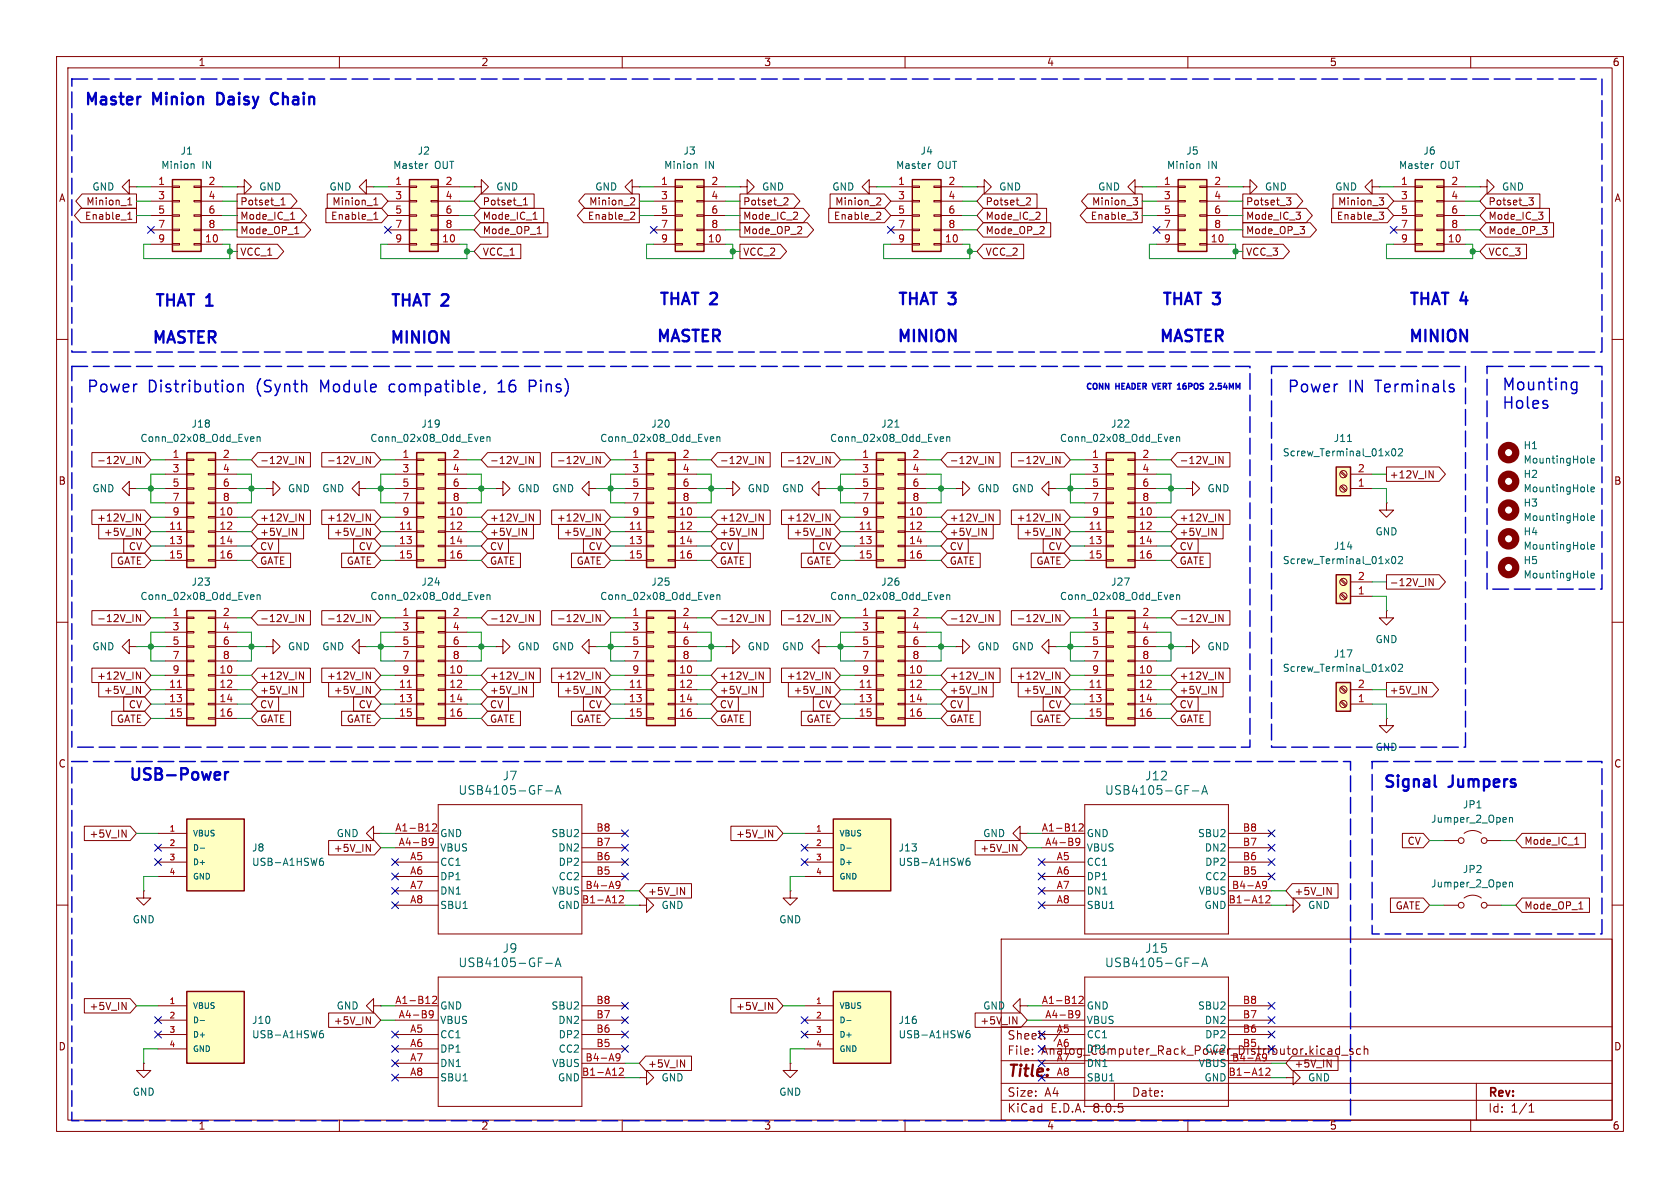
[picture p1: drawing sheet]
<svg xmlns="http://www.w3.org/2000/svg" width="297mm" height="210mm" viewBox="0 0 297 210" stroke-linecap="round" stroke-linejoin="round" font-family="sans-serif">
<defs><g id="words">
<g font-size="2.8" fill="#0000c2">
<text x="14.7" y="19.2">Master</text>
<text x="27" y="19.2">Minion</text>
<text x="39.1" y="19.2">Daisy</text>
<text x="49.5" y="19.2">Chain</text>
<text x="27.1" y="54.7">THAT 1</text>
<text x="68.8" y="54.7">THAT 2</text>
<text x="116.3" y="54.5">THAT 2</text>
<text x="158.5" y="54.5">THAT 3</text>
<text x="205.2" y="54.5">THAT 3</text>
<text x="248.9" y="54.5">THAT 4</text>
<text x="26.7" y="61.3">MASTER</text>
<text x="68.7" y="61.3">MINION</text>
<text x="115.8" y="61">MASTER</text>
<text x="158.4" y="61">MINION</text>
<text x="204.7" y="61">MASTER</text>
<text x="248.8" y="61">MINION</text>
<text x="15.2" y="69.7">Power</text>
<text x="26.1" y="69.7">Distribution</text>
<text x="45.6" y="69.7">(Synth</text>
<text x="57.1" y="69.7">Module</text>
<text x="69.7" y="69.7">compatible,</text>
<text x="89.3" y="69.7">16</text>
<text x="95.1" y="69.7">Pins)</text>
<text x="227.5" y="69.7">Power</text>
<text x="238.4" y="69.7">IN</text>
<text x="243.4" y="69.7">Terminals</text>
<text x="265.4" y="69.4">Mounting</text>
<text x="265.4" y="72.6">Holes</text>
<text x="22.5" y="138.5">USB-Power</text>
<text x="244.3" y="139.8">Signal</text>
<text x="256.2" y="139.8">Jumpers</text>
</g>
<text font-size="2.8" fill="#000084" x="178" y="190.9">Title:</text>
<g font-size="2.1" fill="#006464">
<text x="80.9" y="140.7">USB4105-GF-A</text>
<text x="88.8" y="138.2">J7</text>
<text x="195.2" y="140.7">USB4105-GF-A</text>
<text x="202.4" y="138.2">J12</text>
<text x="80.9" y="171.2">USB4105-GF-A</text>
<text x="88.8" y="168.6">J9</text>
<text x="195.2" y="171.2">USB4105-GF-A</text>
<text x="202.4" y="168.6">J15</text>
</g>
<g font-size="2.1" fill="#840000">
<text x="178" y="184">Sheet:</text>
<text x="178" y="186.7">File:</text>
<text x="178" y="196.9">KiCad</text>
<text x="178" y="194.1">Size:</text>
<text x="184.7" y="194.1">A4</text>
<text x="185.7" y="196.9">E.D.A.</text>
<text x="193.3" y="196.9">8.0.5</text>
<text x="200" y="194.1">Date:</text>
<text x="263" y="194.3">Rev:</text>
<text x="263" y="196.9">Id:</text>
<text x="267.1" y="196.9">1/1</text>
</g>
<text font-size="2.1" fill="#000084" x="184.1" y="186.7">Analog_Computer_Rack_Power_Distributor.kicad_sch</text>
<g font-size="1.8" fill="#840000">
<text x="35" y="11.9">1</text>
<text x="85" y="11.9">2</text>
<text x="135" y="11.9">3</text>
<text x="185" y="11.9">4</text>
<text x="235" y="11.9">5</text>
<text x="285" y="11.9">6</text>
<text x="10.3" y="35.9">A</text>
<text x="285.3" y="35.9">A</text>
<text x="14.9" y="39.1">Enable_1</text>
<text x="15.2" y="36.5">Minion_1</text>
<text x="42.4" y="41.6">Mode_OP_1</text>
<text x="42.4" y="36.5">Potset_1</text>
<text x="42.4" y="39.1">Mode_IC_1</text>
<text x="58.4" y="39.1">Enable_1</text>
<text x="58.7" y="36.5">Minion_1</text>
<text x="85.2" y="41.6">Mode_OP_1</text>
<text x="85.2" y="39.1">Mode_IC_1</text>
<text x="85.2" y="36.5">Potset_1</text>
<text x="103.8" y="39.1">Enable_2</text>
<text x="104.1" y="36.5">Minion_2</text>
<text x="131.3" y="39.1">Mode_IC_2</text>
<text x="131.3" y="36.5">Potset_2</text>
<text x="131.3" y="41.6">Mode_OP_2</text>
<text x="147.3" y="39.1">Enable_2</text>
<text x="147.6" y="36.5">Minion_2</text>
<text x="174.1" y="39.1">Mode_IC_2</text>
<text x="174.1" y="41.6">Mode_OP_2</text>
<text x="174.1" y="36.5">Potset_2</text>
<text x="192.7" y="39.1">Enable_3</text>
<text x="193" y="36.5">Minion_3</text>
<text x="220.2" y="39.1">Mode_IC_3</text>
<text x="220.2" y="36.5">Potset_3</text>
<text x="220.2" y="41.6">Mode_OP_3</text>
<text x="236.2" y="39.1">Enable_3</text>
<text x="236.5" y="36.5">Minion_3</text>
<text x="263.1" y="36.5">Potset_3</text>
<text x="263.1" y="39.1">Mode_IC_3</text>
<text x="263.1" y="41.6">Mode_OP_3</text>
<text x="42.4" y="45.4">VCC_1</text>
<text x="85.2" y="45.4">VCC_1</text>
<text x="131.3" y="45.4">VCC_2</text>
<text x="174.1" y="45.4">VCC_2</text>
<text x="220.2" y="45.4">VCC_3</text>
<text x="263.1" y="45.4">VCC_3</text>
<text x="17.1" y="82.2">-12V_IN</text>
<text x="45.9" y="82.2">-12V_IN</text>
<text x="57.7" y="82.2">-12V_IN</text>
<text x="86.5" y="82.2">-12V_IN</text>
<text x="98.3" y="82.2">-12V_IN</text>
<text x="127.2" y="82.2">-12V_IN</text>
<text x="139" y="82.2">-12V_IN</text>
<text x="167.8" y="82.2">-12V_IN</text>
<text x="179.6" y="82.2">-12V_IN</text>
<text x="208.4" y="82.2">-12V_IN</text>
<text x="10.3" y="85.9">B</text>
<text x="245.6" y="84.8">+12V_IN</text>
<text x="285.3" y="85.9">B</text>
<text x="17.1" y="92.4">+12V_IN</text>
<text x="18.3" y="94.9">+5V_IN</text>
<text x="45.9" y="94.9">+5V_IN</text>
<text x="45.9" y="92.4">+12V_IN</text>
<text x="57.7" y="92.4">+12V_IN</text>
<text x="58.9" y="94.9">+5V_IN</text>
<text x="86.5" y="94.9">+5V_IN</text>
<text x="86.5" y="92.4">+12V_IN</text>
<text x="98.3" y="92.4">+12V_IN</text>
<text x="99.5" y="94.9">+5V_IN</text>
<text x="127.2" y="94.9">+5V_IN</text>
<text x="127.2" y="92.4">+12V_IN</text>
<text x="139" y="92.4">+12V_IN</text>
<text x="140.2" y="94.9">+5V_IN</text>
<text x="167.8" y="94.9">+5V_IN</text>
<text x="167.8" y="92.4">+12V_IN</text>
<text x="179.6" y="92.4">+12V_IN</text>
<text x="180.8" y="94.9">+5V_IN</text>
<text x="208.4" y="92.4">+12V_IN</text>
<text x="208.4" y="94.9">+5V_IN</text>
<text x="20.6" y="100">GATE</text>
<text x="22.7" y="97.5">CV</text>
<text x="45.9" y="97.5">CV</text>
<text x="45.9" y="100">GATE</text>
<text x="61.2" y="100">GATE</text>
<text x="63.3" y="97.5">CV</text>
<text x="86.5" y="100">GATE</text>
<text x="86.5" y="97.5">CV</text>
<text x="101.8" y="100">GATE</text>
<text x="104" y="97.5">CV</text>
<text x="127.2" y="97.5">CV</text>
<text x="127.2" y="100">GATE</text>
<text x="142.5" y="100">GATE</text>
<text x="144.6" y="97.5">CV</text>
<text x="167.8" y="97.5">CV</text>
<text x="167.8" y="100">GATE</text>
<text x="183.1" y="100">GATE</text>
<text x="185.2" y="97.5">CV</text>
<text x="208.4" y="100">GATE</text>
<text x="208.4" y="97.5">CV</text>
<text x="245.6" y="103.8">-12V_IN</text>
<text x="17.1" y="110.2">-12V_IN</text>
<text x="45.9" y="110.2">-12V_IN</text>
<text x="57.7" y="110.2">-12V_IN</text>
<text x="86.5" y="110.2">-12V_IN</text>
<text x="98.3" y="110.2">-12V_IN</text>
<text x="127.2" y="110.2">-12V_IN</text>
<text x="139" y="110.2">-12V_IN</text>
<text x="167.8" y="110.2">-12V_IN</text>
<text x="179.6" y="110.2">-12V_IN</text>
<text x="208.4" y="110.2">-12V_IN</text>
<text x="17.1" y="120.3">+12V_IN</text>
<text x="18.3" y="122.9">+5V_IN</text>
<text x="22.7" y="125.4">CV</text>
<text x="45.9" y="120.3">+12V_IN</text>
<text x="45.9" y="122.9">+5V_IN</text>
<text x="45.9" y="125.4">CV</text>
<text x="57.7" y="120.3">+12V_IN</text>
<text x="58.9" y="122.9">+5V_IN</text>
<text x="63.3" y="125.4">CV</text>
<text x="86.5" y="122.9">+5V_IN</text>
<text x="86.5" y="120.3">+12V_IN</text>
<text x="86.5" y="125.4">CV</text>
<text x="98.3" y="120.3">+12V_IN</text>
<text x="99.5" y="122.9">+5V_IN</text>
<text x="104" y="125.4">CV</text>
<text x="127.2" y="120.3">+12V_IN</text>
<text x="127.2" y="122.9">+5V_IN</text>
<text x="127.2" y="125.4">CV</text>
<text x="139" y="120.3">+12V_IN</text>
<text x="140.2" y="122.9">+5V_IN</text>
<text x="144.6" y="125.4">CV</text>
<text x="167.8" y="125.4">CV</text>
<text x="167.8" y="120.3">+12V_IN</text>
<text x="167.8" y="122.9">+5V_IN</text>
<text x="179.6" y="120.3">+12V_IN</text>
<text x="180.8" y="122.9">+5V_IN</text>
<text x="185.2" y="125.4">CV</text>
<text x="208.4" y="122.9">+5V_IN</text>
<text x="208.4" y="120.3">+12V_IN</text>
<text x="208.4" y="125.4">CV</text>
<text x="245.6" y="122.9">+5V_IN</text>
<text x="20.6" y="128">GATE</text>
<text x="45.9" y="128">GATE</text>
<text x="61.2" y="128">GATE</text>
<text x="86.5" y="128">GATE</text>
<text x="101.8" y="128">GATE</text>
<text x="127.2" y="128">GATE</text>
<text x="142.5" y="128">GATE</text>
<text x="167.8" y="128">GATE</text>
<text x="183.1" y="128">GATE</text>
<text x="208.4" y="128">GATE</text>
<text x="10.3" y="135.9">C</text>
<text x="285.3" y="135.9">C</text>
<text x="15.7" y="148.3">+5V_IN</text>
<text x="130" y="148.3">+5V_IN</text>
<text x="248.7" y="149.5">CV</text>
<text x="269.4" y="149.5">Mode_IC_1</text>
<text x="58.9" y="150.8">+5V_IN</text>
<text x="173.2" y="150.8">+5V_IN</text>
<text x="114.5" y="158.4">+5V_IN</text>
<text x="228.8" y="158.4">+5V_IN</text>
<text x="246.6" y="161">GATE</text>
<text x="269.4" y="161">Mode_OP_1</text>
<text x="15.7" y="178.8">+5V_IN</text>
<text x="130" y="178.8">+5V_IN</text>
<text x="10.3" y="185.9">D</text>
<text x="58.9" y="181.3">+5V_IN</text>
<text x="173.2" y="181.3">+5V_IN</text>
<text x="285.3" y="185.9">D</text>
<text x="114.5" y="188.9">+5V_IN</text>
<text x="228.8" y="188.9">+5V_IN</text>
<text x="35" y="199.9">1</text>
<text x="85" y="199.9">2</text>
<text x="135" y="199.9">3</text>
<text x="185" y="199.9">4</text>
<text x="235" y="199.9">5</text>
<text x="285" y="199.9">6</text>
</g>
<g font-size="1.8" fill="#006464">
<text x="31.8" y="27.5">J1</text>
<text x="73.7" y="27.5">J2</text>
<text x="120.7" y="27.5">J3</text>
<text x="162.6" y="27.5">J4</text>
<text x="209.6" y="27.5">J5</text>
<text x="251.5" y="27.5">J6</text>
<text x="16.2" y="33.9">GND</text>
<text x="28.4" y="30.1">Minion</text>
<text x="35.7" y="30.1">IN</text>
<text x="45.7" y="33.9">GND</text>
<text x="58.1" y="33.9">GND</text>
<text x="69.4" y="30.1">Master</text>
<text x="76.8" y="30.1">OUT</text>
<text x="87.6" y="33.9">GND</text>
<text x="105.1" y="33.9">GND</text>
<text x="117.3" y="30.1">Minion</text>
<text x="124.6" y="30.1">IN</text>
<text x="134.6" y="33.9">GND</text>
<text x="147" y="33.9">GND</text>
<text x="158.3" y="30.1">Master</text>
<text x="165.7" y="30.1">OUT</text>
<text x="176.5" y="33.9">GND</text>
<text x="194" y="33.9">GND</text>
<text x="206.2" y="30.1">Minion</text>
<text x="213.5" y="30.1">IN</text>
<text x="223.5" y="33.9">GND</text>
<text x="235.9" y="33.9">GND</text>
<text x="247.2" y="30.1">Master</text>
<text x="254.6" y="30.1">OUT</text>
<text x="265.4" y="33.9">GND</text>
<text x="33.8" y="75.8">J18</text>
<text x="74.4" y="75.8">J19</text>
<text x="115" y="75.8">J20</text>
<text x="155.7" y="75.8">J21</text>
<text x="196.3" y="75.8">J22</text>
<text x="24.7" y="78.3">Conn_02x08_Odd_Even</text>
<text x="65.4" y="78.3">Conn_02x08_Odd_Even</text>
<text x="106" y="78.3">Conn_02x08_Odd_Even</text>
<text x="146.6" y="78.3">Conn_02x08_Odd_Even</text>
<text x="187.3" y="78.3">Conn_02x08_Odd_Even</text>
<text x="226.7" y="80.9">Screw_Terminal_01x02</text>
<text x="235.7" y="78.3">J11</text>
<text x="269.3" y="79.6">H1</text>
<text x="269.3" y="82.1">MountingHole</text>
<text x="16.2" y="87.2">GND</text>
<text x="50.8" y="87.2">GND</text>
<text x="56.9" y="87.2">GND</text>
<text x="91.4" y="87.2">GND</text>
<text x="97.5" y="87.2">GND</text>
<text x="132.1" y="87.2">GND</text>
<text x="138.2" y="87.2">GND</text>
<text x="172.7" y="87.2">GND</text>
<text x="178.8" y="87.2">GND</text>
<text x="213.4" y="87.2">GND</text>
<text x="269.3" y="89.8">H3</text>
<text x="269.3" y="84.7">H2</text>
<text x="269.3" y="87.2">MountingHole</text>
<text x="243.1" y="94.8">GND</text>
<text x="269.3" y="94.8">H4</text>
<text x="269.3" y="92.3">MountingHole</text>
<text x="226.7" y="99.9">Screw_Terminal_01x02</text>
<text x="235.7" y="97.4">J14</text>
<text x="269.3" y="97.4">MountingHole</text>
<text x="269.3" y="99.9">H5</text>
<text x="24.7" y="106.3">Conn_02x08_Odd_Even</text>
<text x="33.8" y="103.7">J23</text>
<text x="65.4" y="106.3">Conn_02x08_Odd_Even</text>
<text x="74.4" y="103.7">J24</text>
<text x="106" y="106.3">Conn_02x08_Odd_Even</text>
<text x="115" y="103.7">J25</text>
<text x="146.6" y="106.3">Conn_02x08_Odd_Even</text>
<text x="155.7" y="103.7">J26</text>
<text x="187.3" y="106.3">Conn_02x08_Odd_Even</text>
<text x="196.3" y="103.7">J27</text>
<text x="269.3" y="102.5">MountingHole</text>
<text x="243.1" y="113.9">GND</text>
<text x="16.2" y="115.2">GND</text>
<text x="50.8" y="115.2">GND</text>
<text x="56.9" y="115.2">GND</text>
<text x="91.4" y="115.2">GND</text>
<text x="97.5" y="115.2">GND</text>
<text x="132.1" y="115.2">GND</text>
<text x="138.2" y="115.2">GND</text>
<text x="172.7" y="115.2">GND</text>
<text x="178.8" y="115.2">GND</text>
<text x="213.4" y="115.2">GND</text>
<text x="226.7" y="119">Screw_Terminal_01x02</text>
<text x="235.7" y="116.4">J17</text>
<text x="243.1" y="132.9">GND</text>
<text x="258.5" y="143.1">JP1</text>
<text x="59.4" y="148.2">GND</text>
<text x="77.7" y="148.2">GND</text>
<text x="97.4" y="148.2">SBU2</text>
<text x="173.7" y="148.2">GND</text>
<text x="192" y="148.2">GND</text>
<text x="211.7" y="148.2">SBU2</text>
<text x="252.9" y="145.6">Jumper_2_Open</text>
<text x="44.5" y="150.7">J8</text>
<text x="44.5" y="153.3">USB-A1HSW6</text>
<text x="77.7" y="150.7">VBUS</text>
<text x="77.7" y="153.3">CC1</text>
<text x="77.7" y="155.8">DP1</text>
<text x="98.6" y="150.7">DN2</text>
<text x="98.7" y="155.8">CC2</text>
<text x="98.7" y="153.3">DP2</text>
<text x="158.8" y="150.7">J13</text>
<text x="158.8" y="153.3">USB-A1HSW6</text>
<text x="192" y="150.7">VBUS</text>
<text x="192" y="153.3">CC1</text>
<text x="192" y="155.8">DP1</text>
<text x="212.9" y="150.7">DN2</text>
<text x="213" y="155.8">CC2</text>
<text x="213" y="153.3">DP2</text>
<text x="258.5" y="154.5">JP2</text>
<text x="77.7" y="158.3">DN1</text>
<text x="77.7" y="160.9">SBU1</text>
<text x="97.5" y="158.3">VBUS</text>
<text x="98.5" y="160.9">GND</text>
<text x="116.8" y="160.9">GND</text>
<text x="192" y="158.3">DN1</text>
<text x="192" y="160.9">SBU1</text>
<text x="211.8" y="158.3">VBUS</text>
<text x="212.8" y="160.9">GND</text>
<text x="231.1" y="160.9">GND</text>
<text x="252.9" y="157.1">Jumper_2_Open</text>
<text x="23.4" y="163.4">GND</text>
<text x="137.7" y="163.4">GND</text>
<text x="59.4" y="178.7">GND</text>
<text x="77.7" y="178.7">GND</text>
<text x="97.4" y="178.7">SBU2</text>
<text x="173.7" y="178.7">GND</text>
<text x="192" y="178.7">GND</text>
<text x="211.7" y="178.7">SBU2</text>
<text x="44.5" y="181.2">J10</text>
<text x="44.5" y="183.7">USB-A1HSW6</text>
<text x="77.7" y="181.2">VBUS</text>
<text x="77.7" y="183.7">CC1</text>
<text x="98.6" y="181.2">DN2</text>
<text x="98.7" y="183.7">DP2</text>
<text x="158.8" y="181.2">J16</text>
<text x="158.8" y="183.7">USB-A1HSW6</text>
<text x="192" y="181.2">VBUS</text>
<text x="192" y="183.7">CC1</text>
<text x="212.9" y="181.2">DN2</text>
<text x="213" y="183.7">DP2</text>
<text x="77.7" y="186.3">DP1</text>
<text x="77.7" y="188.8">DN1</text>
<text x="77.7" y="191.4">SBU1</text>
<text x="97.5" y="188.8">VBUS</text>
<text x="98.5" y="191.4">GND</text>
<text x="98.7" y="186.3">CC2</text>
<text x="116.8" y="191.4">GND</text>
<text x="192" y="186.3">DP1</text>
<text x="192" y="188.8">DN1</text>
<text x="192" y="191.4">SBU1</text>
<text x="211.8" y="188.8">VBUS</text>
<text x="212.8" y="191.4">GND</text>
<text x="213" y="186.3">CC2</text>
<text x="231.1" y="191.4">GND</text>
<text x="23.4" y="193.9">GND</text>
<text x="137.7" y="193.9">GND</text>
</g>
<g font-size="1.8" fill="#a90000">
<text x="27.9" y="32.8">1</text>
<text x="27.9" y="35.3">3</text>
<text x="36.8" y="32.8">2</text>
<text x="36.8" y="35.3">4</text>
<text x="69.8" y="32.8">1</text>
<text x="69.8" y="35.3">3</text>
<text x="78.7" y="32.8">2</text>
<text x="78.7" y="35.3">4</text>
<text x="116.8" y="32.8">1</text>
<text x="116.8" y="35.3">3</text>
<text x="125.7" y="32.8">2</text>
<text x="125.7" y="35.3">4</text>
<text x="158.7" y="32.8">1</text>
<text x="158.7" y="35.3">3</text>
<text x="167.6" y="32.8">2</text>
<text x="167.6" y="35.3">4</text>
<text x="205.7" y="32.8">1</text>
<text x="205.7" y="35.3">3</text>
<text x="214.6" y="32.8">2</text>
<text x="214.6" y="35.3">4</text>
<text x="247.6" y="32.8">1</text>
<text x="247.6" y="35.3">3</text>
<text x="256.5" y="32.8">2</text>
<text x="256.5" y="35.3">4</text>
<text x="27.9" y="37.8">5</text>
<text x="27.9" y="40.4">7</text>
<text x="36.8" y="37.8">6</text>
<text x="36.8" y="40.4">8</text>
<text x="69.8" y="37.8">5</text>
<text x="69.8" y="40.4">7</text>
<text x="78.7" y="37.8">6</text>
<text x="78.7" y="40.4">8</text>
<text x="116.8" y="37.8">5</text>
<text x="116.8" y="40.4">7</text>
<text x="125.7" y="37.8">6</text>
<text x="125.7" y="40.4">8</text>
<text x="158.7" y="37.8">5</text>
<text x="158.7" y="40.4">7</text>
<text x="167.6" y="37.8">6</text>
<text x="167.6" y="40.4">8</text>
<text x="205.7" y="37.8">5</text>
<text x="205.7" y="40.4">7</text>
<text x="214.6" y="37.8">6</text>
<text x="214.6" y="40.4">8</text>
<text x="247.6" y="37.8">5</text>
<text x="247.6" y="40.4">7</text>
<text x="256.5" y="37.8">6</text>
<text x="256.5" y="40.4">8</text>
<text x="27.9" y="42.9">9</text>
<text x="36.2" y="42.9">10</text>
<text x="69.8" y="42.9">9</text>
<text x="78.1" y="42.9">10</text>
<text x="116.8" y="42.9">9</text>
<text x="125.1" y="42.9">10</text>
<text x="158.7" y="42.9">9</text>
<text x="167" y="42.9">10</text>
<text x="205.7" y="42.9">9</text>
<text x="214" y="42.9">10</text>
<text x="247.6" y="42.9">9</text>
<text x="255.9" y="42.9">10</text>
<text x="30.4" y="81">1</text>
<text x="30.4" y="83.6">3</text>
<text x="39.3" y="81">2</text>
<text x="39.3" y="83.6">4</text>
<text x="71" y="81">1</text>
<text x="71" y="83.6">3</text>
<text x="79.9" y="81">2</text>
<text x="79.9" y="83.6">4</text>
<text x="111.7" y="81">1</text>
<text x="111.7" y="83.6">3</text>
<text x="120.6" y="81">2</text>
<text x="120.6" y="83.6">4</text>
<text x="152.3" y="81">1</text>
<text x="152.3" y="83.6">3</text>
<text x="161.2" y="81">2</text>
<text x="161.2" y="83.6">4</text>
<text x="193" y="81">1</text>
<text x="193" y="83.6">3</text>
<text x="201.9" y="81">2</text>
<text x="201.9" y="83.6">4</text>
<text x="240" y="83.6">2</text>
<text x="30.4" y="86.1">5</text>
<text x="30.4" y="88.6">7</text>
<text x="39.3" y="86.1">6</text>
<text x="39.3" y="88.6">8</text>
<text x="71" y="86.1">5</text>
<text x="71" y="88.6">7</text>
<text x="79.9" y="86.1">6</text>
<text x="79.9" y="88.6">8</text>
<text x="111.7" y="86.1">5</text>
<text x="111.7" y="88.6">7</text>
<text x="120.6" y="86.1">6</text>
<text x="120.6" y="88.6">8</text>
<text x="152.3" y="86.1">5</text>
<text x="152.3" y="88.6">7</text>
<text x="161.2" y="86.1">6</text>
<text x="161.2" y="88.6">8</text>
<text x="193" y="86.1">5</text>
<text x="193" y="88.6">7</text>
<text x="201.9" y="86.1">6</text>
<text x="201.9" y="88.6">8</text>
<text x="240" y="86.1">1</text>
<text x="29.8" y="93.7">11</text>
<text x="30.4" y="91.2">9</text>
<text x="38.7" y="91.2">10</text>
<text x="38.7" y="93.7">12</text>
<text x="70.4" y="93.7">11</text>
<text x="71" y="91.2">9</text>
<text x="79.3" y="91.2">10</text>
<text x="79.3" y="93.7">12</text>
<text x="111.1" y="93.7">11</text>
<text x="111.7" y="91.2">9</text>
<text x="120" y="91.2">10</text>
<text x="120" y="93.7">12</text>
<text x="151.7" y="93.7">11</text>
<text x="152.3" y="91.2">9</text>
<text x="160.6" y="91.2">10</text>
<text x="160.6" y="93.7">12</text>
<text x="192.4" y="93.7">11</text>
<text x="193" y="91.2">9</text>
<text x="201.3" y="91.2">10</text>
<text x="201.3" y="93.7">12</text>
<text x="29.8" y="96.3">13</text>
<text x="29.8" y="98.8">15</text>
<text x="38.7" y="96.3">14</text>
<text x="38.7" y="98.8">16</text>
<text x="70.4" y="96.3">13</text>
<text x="70.4" y="98.8">15</text>
<text x="79.3" y="96.3">14</text>
<text x="79.3" y="98.8">16</text>
<text x="111.1" y="96.3">13</text>
<text x="111.1" y="98.8">15</text>
<text x="120" y="96.3">14</text>
<text x="120" y="98.8">16</text>
<text x="151.7" y="96.3">13</text>
<text x="151.7" y="98.8">15</text>
<text x="160.6" y="96.3">14</text>
<text x="160.6" y="98.8">16</text>
<text x="192.4" y="96.3">13</text>
<text x="192.4" y="98.8">15</text>
<text x="201.3" y="96.3">14</text>
<text x="201.3" y="98.8">16</text>
<text x="240" y="105.2">1</text>
<text x="240" y="102.6">2</text>
<text x="30.4" y="109">1</text>
<text x="30.4" y="111.5">3</text>
<text x="39.3" y="109">2</text>
<text x="39.3" y="111.5">4</text>
<text x="71" y="109">1</text>
<text x="71" y="111.5">3</text>
<text x="79.9" y="109">2</text>
<text x="79.9" y="111.5">4</text>
<text x="111.7" y="109">1</text>
<text x="111.7" y="111.5">3</text>
<text x="120.6" y="109">2</text>
<text x="120.6" y="111.5">4</text>
<text x="152.3" y="109">1</text>
<text x="152.3" y="111.5">3</text>
<text x="161.2" y="109">2</text>
<text x="161.2" y="111.5">4</text>
<text x="193" y="109">1</text>
<text x="193" y="111.5">3</text>
<text x="201.9" y="109">2</text>
<text x="201.9" y="111.5">4</text>
<text x="30.4" y="114">5</text>
<text x="30.4" y="116.6">7</text>
<text x="30.4" y="119.1">9</text>
<text x="38.7" y="119.1">10</text>
<text x="39.3" y="114">6</text>
<text x="39.3" y="116.6">8</text>
<text x="71" y="114">5</text>
<text x="71" y="116.6">7</text>
<text x="71" y="119.1">9</text>
<text x="79.3" y="119.1">10</text>
<text x="79.9" y="114">6</text>
<text x="79.9" y="116.6">8</text>
<text x="111.7" y="114">5</text>
<text x="111.7" y="116.6">7</text>
<text x="111.7" y="119.1">9</text>
<text x="120" y="119.1">10</text>
<text x="120.6" y="114">6</text>
<text x="120.6" y="116.6">8</text>
<text x="152.3" y="114">5</text>
<text x="152.3" y="116.6">7</text>
<text x="152.3" y="119.1">9</text>
<text x="160.6" y="119.1">10</text>
<text x="161.2" y="114">6</text>
<text x="161.2" y="116.6">8</text>
<text x="193" y="114">5</text>
<text x="193" y="116.6">7</text>
<text x="193" y="119.1">9</text>
<text x="201.3" y="119.1">10</text>
<text x="201.9" y="114">6</text>
<text x="201.9" y="116.6">8</text>
<text x="29.8" y="121.7">11</text>
<text x="29.8" y="124.2">13</text>
<text x="38.7" y="121.7">12</text>
<text x="38.7" y="124.2">14</text>
<text x="70.4" y="121.7">11</text>
<text x="70.4" y="124.2">13</text>
<text x="79.3" y="121.7">12</text>
<text x="79.3" y="124.2">14</text>
<text x="111.1" y="121.7">11</text>
<text x="111.1" y="124.2">13</text>
<text x="120" y="121.7">12</text>
<text x="120" y="124.2">14</text>
<text x="151.7" y="121.7">11</text>
<text x="151.7" y="124.2">13</text>
<text x="160.6" y="121.7">12</text>
<text x="160.6" y="124.2">14</text>
<text x="192.4" y="121.7">11</text>
<text x="192.4" y="124.2">13</text>
<text x="201.3" y="121.7">12</text>
<text x="201.3" y="124.2">14</text>
<text x="240" y="124.2">1</text>
<text x="240" y="121.7">2</text>
<text x="29.8" y="126.7">15</text>
<text x="38.7" y="126.7">16</text>
<text x="70.4" y="126.7">15</text>
<text x="79.3" y="126.7">16</text>
<text x="111.1" y="126.7">15</text>
<text x="120" y="126.7">16</text>
<text x="151.7" y="126.7">15</text>
<text x="160.6" y="126.7">16</text>
<text x="192.4" y="126.7">15</text>
<text x="201.3" y="126.7">16</text>
<text x="69.8" y="147.1">A1-B12</text>
<text x="70.4" y="149.6">A4-B9</text>
<text x="105.3" y="149.6">B7</text>
<text x="105.3" y="147.1">B8</text>
<text x="184.1" y="147.1">A1-B12</text>
<text x="184.7" y="149.6">A4-B9</text>
<text x="219.6" y="149.6">B7</text>
<text x="219.6" y="147.1">B8</text>
<text x="72.4" y="152.1">A5</text>
<text x="72.4" y="154.7">A6</text>
<text x="105.3" y="154.7">B5</text>
<text x="105.3" y="152.1">B6</text>
<text x="186.7" y="152.1">A5</text>
<text x="186.7" y="154.7">A6</text>
<text x="219.6" y="154.7">B5</text>
<text x="219.6" y="152.1">B6</text>
<text x="72.4" y="157.2">A7</text>
<text x="72.4" y="159.8">A8</text>
<text x="102.8" y="159.8">B1-A12</text>
<text x="103.4" y="157.2">B4-A9</text>
<text x="186.7" y="157.2">A7</text>
<text x="186.7" y="159.8">A8</text>
<text x="217.1" y="159.8">B1-A12</text>
<text x="217.7" y="157.2">B4-A9</text>
<text x="69.8" y="177.5">A1-B12</text>
<text x="105.3" y="177.5">B8</text>
<text x="184.1" y="177.5">A1-B12</text>
<text x="219.6" y="177.5">B8</text>
<text x="70.4" y="180.1">A4-B9</text>
<text x="72.4" y="182.6">A5</text>
<text x="72.4" y="185.2">A6</text>
<text x="105.3" y="185.2">B5</text>
<text x="105.3" y="182.6">B6</text>
<text x="105.3" y="180.1">B7</text>
<text x="184.7" y="180.1">A4-B9</text>
<text x="186.7" y="182.6">A5</text>
<text x="186.7" y="185.2">A6</text>
<text x="219.6" y="185.2">B5</text>
<text x="219.6" y="182.6">B6</text>
<text x="219.6" y="180.1">B7</text>
<text x="72.4" y="187.7">A7</text>
<text x="72.4" y="190.2">A8</text>
<text x="102.8" y="190.2">B1-A12</text>
<text x="103.4" y="187.7">B4-A9</text>
<text x="186.7" y="187.7">A7</text>
<text x="186.7" y="190.2">A8</text>
<text x="217.1" y="190.2">B1-A12</text>
<text x="217.7" y="187.7">B4-A9</text>
</g>
<g font-size="1.4" fill="#0000c2">
<text x="191.8" y="69.2">CONN</text>
<text x="197.3" y="69.2">HEADER</text>
<text x="204.4" y="69.2">VERT</text>
<text x="209.4" y="69.2">16POS</text>
<text x="215.7" y="69.2">2.54MM</text>
</g>
<g font-size="1.4" fill="#a90000">
<text x="29.9" y="147.1">1</text>
<text x="29.9" y="149.6">2</text>
<text x="144.2" y="147.1">1</text>
<text x="144.2" y="149.6">2</text>
<text x="29.9" y="152.1">3</text>
<text x="29.9" y="154.7">4</text>
<text x="144.2" y="152.1">3</text>
<text x="144.2" y="154.7">4</text>
<text x="29.9" y="177.5">1</text>
<text x="144.2" y="177.5">1</text>
<text x="29.9" y="180.1">2</text>
<text x="29.9" y="182.6">3</text>
<text x="29.9" y="185.2">4</text>
<text x="144.2" y="180.1">2</text>
<text x="144.2" y="182.6">3</text>
<text x="144.2" y="185.2">4</text>
</g>
<g font-size="1.4" fill="#006464">
<text x="34" y="148.1">VBUS</text>
<text x="148.3" y="148.1">VBUS</text>
<text x="34" y="150.6">D-</text>
<text x="34" y="153.1">D+</text>
<text x="34" y="155.7">GND</text>
<text x="148.3" y="150.6">D-</text>
<text x="148.3" y="153.1">D+</text>
<text x="148.3" y="155.7">GND</text>
<text x="34" y="178.5">VBUS</text>
<text x="148.3" y="178.5">VBUS</text>
<text x="34" y="181.1">D-</text>
<text x="34" y="183.6">D+</text>
<text x="148.3" y="181.1">D-</text>
<text x="148.3" y="183.6">D+</text>
<text x="34" y="186.2">GND</text>
<text x="148.3" y="186.2">GND</text>
</g>
</g></defs>
<g fill="none" stroke="#840000" stroke-width=".18">
<path d="M10 10h277v190h-277zM12 12h273v186h-273zM60 10v2M110 10v2M160 10v2M210 10v2M260 10v2M10 60h2M285 60h2M10 110h2M285 110h2M10 160h2"/>
<path d="M285 160h2M177 166h108v32h-108zM60 198v2M110 198v2M160 198v2M177 194.5h108M177 191.5h108M177 187.5h108M177 181.5h108M182.5 186.3v.1M182.5 185.5v.1M184.7 183.6v.1"/>
<path d="M184.7 182.8v.1M187.6 182.1l-1.3 2M197 191.5v3M210 198v2M235 185.4h.2l.3 .2v.8M235.5 186.3l-.5 .1M235.5 185.8h-.5M236.8 185.5l-.4-.1-.3 .3v.4l.1 .2h.6M236.8 184.9v1.5M237.2 186.5h1.1M239.2 185.5l-.4-.1-.2 .2 .1 .2 .5 .2v.3h-.6M240.5 185.5l-.4-.1-.3 .3v.4l.2 .2h.5"/>
<path d="M241.2 185.5l.2-.1 .3 .1 .1 .9M241.2 184.9v1.5M260 198v2M261 191.5v6.5M270.3 196.6h.9M270.3 195.5l.4-.4v1.5"/>
</g>
<path d="M73.7 108h5v20.3h-5z" fill="#ffffc2"/>
<g fill="none" stroke="#840000" stroke-width=".18">
<path d="M69.8 109.2h3.9M69.8 119.4h3.9M69.8 111.8h3.9M69.8 114.3h3.9M69.8 116.8h3.9M73.7 119.3h1.2v.2h-1.2zM73.7 116.7h1.2v.3h-1.2zM73.7 114.2h1.2v.2h-1.2zM73.7 111.6h1.2v.3h-1.2zM73.7 109.1h1.2v.2h-1.2zM77.5 119.3h1.2v.2h-1.2zM77.5 116.7h1.2v.3h-1.2z"/>
<path d="M77.5 114.2h1.2v.2h-1.2zM77.5 111.6h1.2v.3h-1.2zM77.5 109.1h1.2v.2h-1.2zM78.7 109.2h3.8M78.7 119.4h3.8M78.7 111.8h3.8M78.7 114.3h3.8M78.7 116.8h3.8M69.8 121.9h3.9M69.8 124.5h3.9M69.8 127h3.9M73.7 126.9h1.2v.2h-1.2z"/>
<path d="M73.7 124.3h1.2v.3h-1.2zM73.7 121.8h1.2v.2h-1.2zM77.5 126.9h1.2v.2h-1.2zM77.5 124.3h1.2v.3h-1.2zM77.5 121.8h1.2v.2h-1.2zM78.7 121.9h3.8M78.7 124.5h3.8M78.7 127h3.8M69.8 177.8h7.7M77.5 172.7h25.4v22.9h-25.4zM102.9 177.8h7.6M25.4 188v1.2h1.3l-1.3 1.3-1.3-1.3h1.3"/>
<path d="M25.4 188h.1M69.8 180.3h7.7M69.8 182.9h7.7M69.8 185.4h7.7M69.8 188h7.7M69.8 190.5h7.7M102.9 180.3h7.6M102.9 182.9h7.6M102.9 185.4h7.6M102.9 188h7.6M102.9 190.5h7.6M113 190.5h1.3v1.3l1.3-1.3-1.3-1.3v1.3"/>
<path d="M113 190.5h.1"/>
</g>
<path d="M73.7 108h5v20.3h-5z" fill="none" stroke="#840000" stroke-width=".25"/>
<path d="M72 121.5h.7M76.5 176.2l.5-.1 .2 .4-.8 .9h.8M76.6 179.2l-.2 .2h-.3l-.2-.2 .1-.5h.4l.1 .1a.84 .84 0 0 1-.3 1.1h-.2M109.5 188.9l.5-.1 .2 .4-.8 .9h.8M109.6 186.8l-.2 .3h-.3l-.2-.3 .1-.5h.4l.2 .1a.84 .84 0 0 1-.3 1.1h-.3" fill="none" stroke="#a90000" stroke-width=".18"/>
<path d="M85.1 105.1l.4 .1v.2l-.6 .2M85.5 105.9l-.4 .1M86.1 105.3l.2-.2 .3 .1v.8M86.1 105.1v.9M96.5 170.3h1.1M98.2 170.9l.5-1.5 .5 1.5M98.3 170.4h.7" fill="none" stroke="#006464" stroke-width=".18"/>
<path d="M33 175.3h10.2v12.7h-10.2z" fill="#ffffc2"/>
<path d="M33 175.3h10.2v12.7h-10.2z" fill="none" stroke="#840000" stroke-width=".25"/>
<path d="M63.5 86.4v-1.3l-1.3 1.3 1.3 1.2v-1.2h1.3M64.8 86.4h.1M87.6 86.4h1.3v-1.3l1.3 1.3-1.3 1.2v-1.2M87.6 86.4h.1M87.6 114.3h1.3v-1.3l1.3 1.3-1.3 1.3v-1.3M87.6 114.3h.1M27.9 177.8h5.1M27.9 180.3h5.1M27.9 182.9h5.1M27.9 185.4h5.1" fill="none" stroke="#840000" stroke-width=".18"/>
<path d="M35.4 180.4h.8M56.5 182.9l.2-.2h.3l.2 .2v.3l-.2 .3h-.3l-.2-.3M57.1 182.2h-.4l-.2 .5" fill="none" stroke="#006464" stroke-width=".18"/>
<path d="M147.3 144.8h10.2v12.7h-10.2z" fill="#ffffc2"/>
<path d="M147.3 144.8h10.2v12.7h-10.2z" fill="none" stroke="#840000" stroke-width=".25"/>
<path d="M142.2 147.3h5.1M142.2 149.9h5.1M142.2 152.4h5.1M142.2 154.9h5.1M180.3 147.3v-1.2l-1.2 1.2 1.2 1.3v-1.3h1.3M181.6 147.3h.1" fill="none" stroke="#840000" stroke-width=".18"/>
<path d="M149.7 149.9h.8M170.8 152.4l.2-.2h.3l.2 .2v.3l-.2 .3-.4-.1-.1-.2M171.4 151.7l-.4 .1-.2 .5" fill="none" stroke="#006464" stroke-width=".18"/>
<path d="M73.7 80h5v20.3h-5z" fill="#ffffc2"/>
<g fill="none" stroke="#840000" stroke-width=".18">
<path d="M69.8 81.3h3.9M69.8 91.4h3.9M69.8 94h3.9M69.8 96.5h3.9M69.8 99.1h3.9M69.8 83.8h3.9M69.8 86.4h3.9M69.8 88.9h3.9M73.7 98.9h1.2v.3h-1.2zM73.7 96.4h1.2v.2h-1.2zM73.7 93.9h1.2v.2h-1.2zM73.7 91.3h1.2v.3h-1.2z"/>
<path d="M73.7 88.8h1.2v.2h-1.2zM73.7 86.2h1.2v.3h-1.2zM73.7 83.7h1.2v.2h-1.2zM73.7 81.2h1.2v.2h-1.2zM77.5 98.9h1.2v.3h-1.2zM77.5 96.4h1.2v.2h-1.2zM77.5 93.9h1.2v.2h-1.2zM77.5 91.3h1.2v.3h-1.2zM77.5 88.8h1.2v.2h-1.2zM77.5 86.2h1.2v.3h-1.2zM77.5 83.7h1.2v.2h-1.2zM77.5 81.2h1.2v.2h-1.2z"/>
<path d="M78.7 81.3h3.8M78.7 91.4h3.8M78.7 94h3.8M78.7 96.5h3.8M78.7 99.1h3.8M78.7 83.8h3.8M78.7 86.4h3.8M78.7 88.9h3.8M63.5 114.3v-1.3l-1.3 1.3 1.3 1.3v-1.3h1.3M64.8 114.3h.1M180.3 177.8v-1.3l-1.2 1.3 1.2 1.3v-1.3h1.3M181.6 177.8h.1"/>
<path d="M139.7 188v1.2h1.3l-1.3 1.3-1.3-1.3h1.3M139.7 188h.1"/>
</g>
<path d="M73.7 80h5v20.3h-5z" fill="none" stroke="#840000" stroke-width=".25"/>
<path d="M72 93.6h.7" fill="none" stroke="#a90000" stroke-width=".18"/>
<path d="M85.1 77.2l.4 .1v.2l-.6 .1M85.5 78h-.4M86.1 77.3l.2-.1 .3 .1v.7M86.1 77.2v.8" fill="none" stroke="#006464" stroke-width=".18"/>
<path d="M114.3 80h5.1v20.3h-5.1z" fill="#ffffc2"/>
<g fill="none" stroke="#840000" stroke-width=".18">
<path d="M110.5 81.3h3.8M110.5 91.4h3.8M110.5 94h3.8M110.5 96.5h3.8M110.5 99.1h3.8M110.5 83.8h3.8M110.5 86.4h3.8M110.5 88.9h3.8M114.3 98.9h1.3v.3h-1.3zM114.3 96.4h1.3v.2h-1.3zM114.3 93.9h1.3v.2h-1.3zM114.3 91.3h1.3v.3h-1.3z"/>
<path d="M114.3 88.8h1.3v.2h-1.3zM114.3 86.2h1.3v.3h-1.3zM114.3 83.7h1.3v.2h-1.3zM114.3 81.2h1.3v.2h-1.3zM118.1 98.9h1.3v.3h-1.3zM118.1 96.4h1.3v.2h-1.3zM118.1 93.9h1.3v.2h-1.3zM118.1 91.3h1.3v.3h-1.3zM118.1 88.8h1.3v.2h-1.3zM118.1 86.2h1.3v.3h-1.3zM118.1 83.7h1.3v.2h-1.3zM118.1 81.2h1.3v.2h-1.3z"/>
<path d="M119.4 81.3h3.8M119.4 91.4h3.8M119.4 94h3.8M119.4 96.5h3.8M119.4 99.1h3.8M119.4 83.8h3.8M119.4 86.4h3.8M119.4 88.9h3.8"/>
</g>
<path d="M114.3 80h5.1v20.3h-5.1z" fill="none" stroke="#840000" stroke-width=".25"/>
<path d="M112.6 93.6h.8" fill="none" stroke="#a90000" stroke-width=".18"/>
<path d="M125.8 77.2l.3 .1 .1 .2-.6 .1M126.1 78h-.3M126.7 77.3l.2-.1 .3 .1 .1 .7M126.7 77.2v.8" fill="none" stroke="#006464" stroke-width=".18"/>
<path d="M114.3 108h5.1v20.3h-5.1z" fill="#ffffc2"/>
<g fill="none" stroke="#840000" stroke-width=".18">
<path d="M104.1 86.4v-1.3l-1.2 1.3 1.2 1.2v-1.2h1.3M105.4 86.4h.1M128.3 86.4h1.2v-1.3l1.3 1.3-1.3 1.2v-1.2M128.3 86.4h.1M110.5 109.2h3.8M110.5 119.4h3.8M110.5 111.8h3.8M110.5 114.3h3.8M110.5 116.8h3.8M114.3 119.3h1.3v.2h-1.3zM114.3 116.7h1.3v.3h-1.3zM114.3 114.2h1.3v.2h-1.3z"/>
<path d="M114.3 111.6h1.3v.3h-1.3zM114.3 109.1h1.3v.2h-1.3zM118.1 119.3h1.3v.2h-1.3zM118.1 116.7h1.3v.3h-1.3zM118.1 114.2h1.3v.2h-1.3zM118.1 111.6h1.3v.3h-1.3zM118.1 109.1h1.3v.2h-1.3zM119.4 109.2h3.8M119.4 119.4h3.8M119.4 111.8h3.8M119.4 114.3h3.8M119.4 116.8h3.8"/>
<path d="M128.3 114.3h1.2v-1.3l1.3 1.3-1.3 1.3v-1.3M128.3 114.3h.1M110.5 121.9h3.8M110.5 124.5h3.8M110.5 127h3.8M114.3 126.9h1.3v.2h-1.3zM114.3 124.3h1.3v.3h-1.3zM114.3 121.8h1.3v.2h-1.3zM118.1 126.9h1.3v.2h-1.3zM118.1 124.3h1.3v.3h-1.3zM118.1 121.8h1.3v.2h-1.3zM119.4 121.9h3.8"/>
<path d="M119.4 124.5h3.8M119.4 127h3.8M139.7 157.5v1.3h1.3l-1.3 1.2-1.3-1.2h1.3M139.7 157.5h.1M66 177.8v-1.3l-1.2 1.3 1.2 1.3v-1.3h1.3M67.3 177.8h.1"/>
</g>
<path d="M114.3 108h5.1v20.3h-5.1z" fill="none" stroke="#840000" stroke-width=".25"/>
<path d="M112.6 121.5h.8" fill="none" stroke="#a90000" stroke-width=".18"/>
<path d="M125.8 105.1l.3 .1 .1 .2-.6 .2M126.1 105.9l-.3 .1M126.7 105.3l.2-.2 .3 .1 .1 .8M126.7 105.1v.9" fill="none" stroke="#006464" stroke-width=".18"/>
<path d="M33 144.8h10.2v12.7h-10.2z" fill="#ffffc2"/>
<path d="M33 144.8h10.2v12.7h-10.2z" fill="none" stroke="#840000" stroke-width=".25"/>
<path d="M27.9 147.3h5.1M27.9 149.9h5.1M27.9 152.4h5.1M27.9 154.9h5.1M66 147.3v-1.2l-1.2 1.2 1.2 1.3v-1.3h1.3M67.3 147.3h.1" fill="none" stroke="#840000" stroke-width=".18"/>
<path d="M35.4 149.9h.8M56.5 152.4l.2-.2h.3l.2 .2v.3l-.2 .3-.4-.1-.1-.2M57.1 151.7l-.4 .1-.2 .5" fill="none" stroke="#006464" stroke-width=".18"/>
<path d="M147.3 175.3h10.2v12.7h-10.2z" fill="#ffffc2"/>
<path d="M147.3 175.3h10.2v12.7h-10.2z" fill="none" stroke="#840000" stroke-width=".25"/>
<path d="M142.2 177.8h5.1M142.2 180.3h5.1M142.2 182.9h5.1M142.2 185.4h5.1" fill="none" stroke="#840000" stroke-width=".18"/>
<path d="M149.7 180.4h.8M170.8 182.9l.2-.2h.3l.2 .2v.3l-.2 .3-.4-.1-.1-.2M171.4 182.2h-.4l-.2 .5" fill="none" stroke="#006464" stroke-width=".18"/>
<path d="M195.6 80h5.1v20.3h-5.1z" fill="#ffffc2"/>
<g fill="none" stroke="#840000" stroke-width=".18">
<path d="M144.8 86.4v-1.3l-1.3 1.3 1.3 1.2v-1.2h1.2M146 86.4h.1M191.8 81.3h3.8M191.8 91.4h3.8M191.8 94h3.8M191.8 96.5h3.8M191.8 99.1h3.8M191.8 83.8h3.8M191.8 86.4h3.8M191.8 88.9h3.8M195.6 98.9h1.2v.3h-1.2zM195.6 96.4h1.2v.2h-1.2z"/>
<path d="M195.6 93.9h1.2v.2h-1.2zM195.6 91.3h1.2v.3h-1.2zM195.6 88.8h1.2v.2h-1.2zM195.6 86.2h1.2v.3h-1.2zM195.6 83.7h1.2v.2h-1.2zM195.6 81.2h1.2v.2h-1.2zM199.4 98.9h1.3v.3h-1.3zM199.4 96.4h1.3v.2h-1.3zM199.4 93.9h1.3v.2h-1.3zM199.4 91.3h1.3v.3h-1.3zM199.4 88.8h1.3v.2h-1.3zM199.4 86.2h1.3v.3h-1.3z"/>
<path d="M199.4 83.7h1.3v.2h-1.3zM199.4 81.2h1.3v.2h-1.3zM200.7 81.3h3.8M200.7 91.4h3.8M200.7 94h3.8M200.7 96.5h3.8M200.7 99.1h3.8M200.7 83.8h3.8M200.7 86.4h3.8M200.7 88.9h3.8M144.8 114.3v-1.3l-1.3 1.3 1.3 1.3v-1.3h1.2M146 114.3h.1"/>
</g>
<path d="M195.6 80h5.1v20.3h-5.1z" fill="none" stroke="#840000" stroke-width=".25"/>
<path d="M193.9 93.6h.7" fill="none" stroke="#a90000" stroke-width=".18"/>
<path d="M207 77.2l.4 .1 .1 .2-.6 .1M207.4 78h-.4M208 77.3l.2-.1 .3 .1 .1 .7M208 77.2v.8" fill="none" stroke="#006464" stroke-width=".18"/>
<path d="M154.9 80h5.1v20.3h-5.1z" fill="#ffffc2"/>
<g fill="none" stroke="#840000" stroke-width=".18">
<path d="M151.1 81.3h3.8M151.1 91.4h3.8M151.1 94h3.8M151.1 96.5h3.8M151.1 99.1h3.8M151.1 83.8h3.8M151.1 86.4h3.8M151.1 88.9h3.8M154.9 98.9h1.3v.3h-1.3zM154.9 96.4h1.3v.2h-1.3zM154.9 93.9h1.3v.2h-1.3zM154.9 91.3h1.3v.3h-1.3z"/>
<path d="M154.9 88.8h1.3v.2h-1.3zM154.9 86.2h1.3v.3h-1.3zM154.9 83.7h1.3v.2h-1.3zM154.9 81.2h1.3v.2h-1.3zM158.7 98.9h1.3v.3h-1.3zM158.7 96.4h1.3v.2h-1.3zM158.7 93.9h1.3v.2h-1.3zM158.7 91.3h1.3v.3h-1.3zM158.7 88.8h1.3v.2h-1.3zM158.7 86.2h1.3v.3h-1.3zM158.7 83.7h1.3v.2h-1.3zM158.7 81.2h1.3v.2h-1.3z"/>
<path d="M160 81.3h3.8M160 91.4h3.8M160 94h3.8M160 96.5h3.8M160 99.1h3.8M160 83.8h3.8M160 86.4h3.8M160 88.9h3.8"/>
</g>
<path d="M154.9 80h5.1v20.3h-5.1z" fill="none" stroke="#840000" stroke-width=".25"/>
<path d="M153.3 93.6h.7" fill="none" stroke="#a90000" stroke-width=".18"/>
<path d="M158.2 75.5h.7M166.4 77.2l.4 .1v.2l-.6 .1M166.8 78h-.4M167.4 77.3l.1-.1 .4 .1v.7M167.4 77.2v.8" fill="none" stroke="#006464" stroke-width=".18"/>
<path d="M154.9 108h5.1v20.3h-5.1z" fill="#ffffc2"/>
<g fill="none" stroke="#840000" stroke-width=".18">
<path d="M168.9 86.4h1.3v-1.3l1.2 1.3-1.2 1.2v-1.2M168.9 86.4h.1M185.4 86.4v-1.3l-1.3 1.3 1.3 1.2v-1.2h1.3M186.7 86.4h.1M245.1 88.9v1.3h1.3l-1.3 1.2-1.3-1.2h1.3M245.1 88.9h.1M151.1 109.2h3.8M151.1 119.4h3.8M151.1 111.8h3.8M151.1 114.3h3.8M151.1 116.8h3.8M154.9 119.3h1.3v.2h-1.3z"/>
<path d="M154.9 116.7h1.3v.3h-1.3zM154.9 114.2h1.3v.2h-1.3zM154.9 111.6h1.3v.3h-1.3zM154.9 109.1h1.3v.2h-1.3zM158.7 119.3h1.3v.2h-1.3zM158.7 116.7h1.3v.3h-1.3zM158.7 114.2h1.3v.2h-1.3zM158.7 111.6h1.3v.3h-1.3zM158.7 109.1h1.3v.2h-1.3zM160 109.2h3.8M160 119.4h3.8M160 111.8h3.8"/>
<path d="M160 114.3h3.8M160 116.8h3.8M168.9 114.3h1.3v-1.3l1.2 1.3-1.2 1.3v-1.3M168.9 114.3h.1M185.4 114.3v-1.3l-1.3 1.3 1.3 1.3v-1.3h1.3M186.7 114.3h.1M151.1 121.9h3.8M151.1 124.5h3.8M151.1 127h3.8M154.9 126.9h1.3v.2h-1.3zM154.9 124.3h1.3v.3h-1.3zM154.9 121.8h1.3v.2h-1.3z"/>
<path d="M158.7 126.9h1.3v.2h-1.3zM158.7 124.3h1.3v.3h-1.3zM158.7 121.8h1.3v.2h-1.3zM160 121.9h3.8M160 124.5h3.8M160 127h3.8"/>
</g>
<path d="M154.9 108h5.1v20.3h-5.1z" fill="none" stroke="#840000" stroke-width=".25"/>
<path d="M153.3 121.5h.7" fill="none" stroke="#a90000" stroke-width=".18"/>
<path d="M166.4 105.1l.4 .1v.2l-.6 .2M166.8 105.9l-.4 .1M167.4 105.3l.1-.2 .4 .1v.8M167.4 105.1v.9" fill="none" stroke="#006464" stroke-width=".18"/>
<path d="M236.2 101.6h2.6v5.1h-2.6z" fill="#ffffc2"/>
<path d="M236.2 101.6h2.6v5.1h-2.6z" fill="none" stroke="#840000" stroke-width=".25"/>
<g fill="none" stroke="#840000" stroke-width=".18">
<path d="M237 102.5l.8 .9M237 105.1l.8 .8M237.2 102.4l.8 .8M237.2 104.9l.8 .8M238.8 105.4h3.8M238.8 102.9h3.8"/>
<circle cx="237.5" cy="102.9" r=".63"/>
<circle cx="237.5" cy="105.4" r=".63"/>
</g>
<path d="M246.2 98.4h.1a.68 .68 0 0 1 .5 .6 .68 .68 0 0 1-.5 .6 .84 .84 0 0 1-.1-1.2zM247.2 98.5l.5-.1 .3 .3-.8 .9h.8" fill="none" stroke="#006464" stroke-width=".18"/>
<path d="M236.2 82.6h2.6v5h-2.6z" fill="#ffffc2"/>
<path d="M236.2 82.6h2.6v5h-2.6z" fill="none" stroke="#840000" stroke-width=".25"/>
<g fill="none" stroke="#840000" stroke-width=".18">
<path d="M209.5 86.4h1.3v-1.3l1.3 1.3-1.3 1.2v-1.2M209.5 86.4h.1M237 83.5l.8 .8M237 86l.8 .9M237.2 83.3l.8 .9M237.2 85.9l.8 .8M238.8 86.4h3.8M238.8 83.8h3.8"/>
<circle cx="237.5" cy="83.8" r=".63"/>
<circle cx="237.5" cy="86.4" r=".63"/>
</g>
<path d="M238.2 78h.7M246.2 79.4l.1-.1a.68 .68 0 0 1 .5 .7 .68 .68 0 0 1-.5 .6 .84 .84 0 0 1-.1-1.2zM247.2 79.4l.5-.1 .3 .4-.8 .9h.8M280.7 96.9l.1 .2M281.3 96.7l.6-.1-.1-.3h-.4l-.1 .1v.6h.5" fill="none" stroke="#006464" stroke-width=".18"/>
<circle cx="266.7" cy="95.2" r="1.27" fill="none" stroke="#840000" stroke-width="1.3"/>
<path d="M30.5 31.8h5.1v12.7h-5.1z" fill="#ffffc2"/>
<g fill="none" stroke="#840000" stroke-width=".18">
<path d="M26.7 33h3.8M26.7 35.6h3.8M26.7 38.1h3.8M30.5 38h1.2v.2h-1.2zM30.5 35.4h1.2v.3h-1.2zM30.5 32.9h1.2v.2h-1.2zM34.3 38h1.3v.2h-1.3zM34.3 35.4h1.3v.3h-1.3zM34.3 32.9h1.3v.2h-1.3zM35.6 33h3.8M35.6 35.6h3.8M35.6 38.1h3.8"/>
<path d="M26.7 43.2h3.8M26.7 40.6h3.8M30.5 43.1h1.2v.2h-1.2zM30.5 40.5h1.2v.3h-1.2zM34.3 43.1h1.3v.2h-1.3zM34.3 40.5h1.3v.3h-1.3zM35.6 43.2h3.8M35.6 40.6h3.8"/>
</g>
<path d="M30.5 31.8h5.1v12.7h-5.1z" fill="none" stroke="#840000" stroke-width=".25"/>
<path d="M34 28.9l.3 .2v.7" fill="none" stroke="#006464" stroke-width=".18"/>
<path d="M72.4 31.8h5.1v12.7h-5.1z" fill="#ffffc2"/>
<g fill="none" stroke="#840000" stroke-width=".18">
<path d="M22.9 33v-1.2l-1.3 1.2 1.3 1.3v-1.3h1.2M24.1 33h.1M41.9 33h1.3v-1.2l1.2 1.2-1.2 1.3v-1.3M41.9 33h.1M64.8 33v-1.2l-1.3 1.2 1.3 1.3v-1.3h1.2M66 33h.1M68.6 33h3.8M68.6 35.6h3.8M68.6 38.1h3.8M72.4 38h1.3v.2h-1.3zM72.4 35.4h1.3v.3h-1.3zM72.4 32.9h1.3v.2h-1.3z"/>
<path d="M76.2 38h1.3v.2h-1.3zM76.2 35.4h1.3v.3h-1.3zM76.2 32.9h1.3v.2h-1.3zM77.5 33h3.8M77.5 35.6h3.8M77.5 38.1h3.8M83.8 33h1.3v-1.2l1.3 1.2-1.3 1.3v-1.3M83.8 33h.1M68.6 43.2h3.8M68.6 40.6h3.8M72.4 43.1h1.3v.2h-1.3zM72.4 40.5h1.3v.3h-1.3z"/>
<path d="M76.2 43.1h1.3v.2h-1.3zM76.2 40.5h1.3v.3h-1.3zM77.5 43.2h3.8M77.5 40.6h3.8M209.5 114.3h1.3v-1.3l1.3 1.3-1.3 1.3v-1.3M209.5 114.3h.1M245.1 127v1.3h1.3l-1.3 1.2-1.3-1.2h1.3M245.1 127h.1M184.1 177.8h7.7M191.8 172.7h25.4v22.9h-25.4zM217.2 177.8h7.6M184.1 180.3h7.7"/>
<path d="M184.1 182.9h7.7M184.1 185.4h7.7M184.1 188h7.7M184.1 190.5h7.7M217.2 180.3h7.6M217.2 182.9h7.6M217.2 185.4h7.6M217.2 188h7.6M217.2 190.5h7.6M227.3 190.5h1.3v1.3l1.3-1.3-1.3-1.3v1.3M227.3 190.5h.1"/>
</g>
<path d="M72.4 31.8h5.1v12.7h-5.1z" fill="none" stroke="#840000" stroke-width=".25"/>
<path d="M75.6 28.9l-.2 .1M210.8 170.3h1.1M212.5 170.9l.5-1.5 .5 1.5M212.6 170.4h.7" fill="none" stroke="#006464" stroke-width=".18"/>
<path d="M190.8 176.2l.5-.1 .2 .4-.8 .9h.8M190.9 179.2l-.2 .2h-.3l-.2-.2 .1-.5h.4l.1 .1a.84 .84 0 0 1-.3 1.1h-.2M223.8 188.9l.5-.1 .2 .4-.8 .9h.8" fill="none" stroke="#a90000" stroke-width=".18"/>
<path d="M119.4 31.8h5.1v12.7h-5.1z" fill="#ffffc2"/>
<g fill="none" stroke="#840000" stroke-width=".18">
<path d="M115.6 33h3.8M115.6 35.6h3.8M115.6 38.1h3.8M119.4 38h1.2v.2h-1.2zM119.4 35.4h1.2v.3h-1.2zM119.4 32.9h1.2v.2h-1.2zM123.2 38h1.3v.2h-1.3zM123.2 35.4h1.3v.3h-1.3zM123.2 32.9h1.3v.2h-1.3zM124.5 33h3.8M124.5 35.6h3.8M124.5 38.1h3.8"/>
<path d="M130.8 33h1.3v-1.2l1.2 1.2-1.2 1.3v-1.3M130.8 33h.1M153.7 33v-1.2l-1.3 1.2 1.3 1.3v-1.3h1.2M154.9 33h.1M172.7 33h1.3v-1.2l1.3 1.2-1.3 1.3v-1.3M172.7 33h.1M242.6 33v-1.2l-1.3 1.2 1.3 1.3v-1.3h1.2M243.8 33h.1M115.6 43.2h3.8M115.6 40.6h3.8M119.4 43.1h1.2v.2h-1.2zM119.4 40.5h1.2v.3h-1.2z"/>
<path d="M123.2 43.1h1.3v.2h-1.3zM123.2 40.5h1.3v.3h-1.3zM124.5 43.2h3.8M124.5 40.6h3.8M255.3 148.6h2.5M258.8 158.8a2.54 2.54 0 0 1 3.1 0M258.8 147.3a2.54 2.54 0 0 1 3.1 0M262.9 148.6h2.5M255.3 160h2.5M262.9 160h2.5"/>
<circle cx="258.3" cy="148.6" r=".51"/>
<circle cx="262.4" cy="148.6" r=".51"/>
<circle cx="258.3" cy="160" r=".51"/>
<circle cx="262.4" cy="160" r=".51"/>
</g>
<path d="M119.4 31.8h5.1v12.7h-5.1z" fill="none" stroke="#840000" stroke-width=".25"/>
<path d="M122.9 28.9l.3 .2v.7M266.8 144.5v.9M266.8 155.9v.9M266.8 156.1l.2-.2 .3 .1 .1 .8M266.8 144.6l.2-.1 .3 .1 .1 .8" fill="none" stroke="#006464" stroke-width=".18"/>
<path d="M236.2 120.7h2.6v5h-2.6z" fill="#ffffc2"/>
<path d="M236.2 120.7h2.6v5h-2.6z" fill="none" stroke="#840000" stroke-width=".25"/>
<g fill="none" stroke="#840000" stroke-width=".18">
<path d="M237 121.6l.8 .8M237 124.1l.8 .9M237.2 121.4l.8 .9M237.2 124l.8 .8M238.8 124.5h3.8M238.8 121.9h3.8M184.1 147.3h7.7M184.1 149.9h7.7M184.1 152.4h7.7M184.1 154.9h7.7M184.1 157.5h7.7M191.8 142.2h25.4v22.9h-25.4z"/>
<path d="M217.2 147.3h7.6M217.2 149.9h7.6M217.2 152.4h7.6M217.2 154.9h7.6M217.2 157.5h7.6M184.1 160h7.7M217.2 160h7.6"/>
<circle cx="237.5" cy="124.5" r=".63"/>
<circle cx="237.5" cy="121.9" r=".63"/>
</g>
<path d="M246.2 117.5l.1-.1a.68 .68 0 0 1 .5 .7 .68 .68 0 0 1-.5 .6 .84 .84 0 0 1-.1-1.2zM247.2 117.5l.5-.1 .3 .4-.8 .9h.8M210.8 139.8h1.1M212.6 140h.7M212.5 140.4l.5-1.5 .5 1.5" fill="none" stroke="#006464" stroke-width=".18"/>
<path d="M190.8 145.8l.5-.2 .2 .4-.8 .9h.8M190.9 148.7l-.2 .3h-.3l-.2-.3 .1-.5h.4l.1 .1a.84 .84 0 0 1-.3 1.1h-.2M223.8 158.5l.5-.2 .2 .4-.8 .9h.8M223.9 156.3l-.2 .3h-.3l-.2-.3 .1-.4 .4-.1 .2 .1a.84 .84 0 0 1-.3 1.2h-.3" fill="none" stroke="#a90000" stroke-width=".18"/>
<path d="M161.3 31.8h5.1v12.7h-5.1z" fill="#ffffc2"/>
<g fill="none" stroke="#840000" stroke-width=".18">
<path d="M157.5 33h3.8M157.5 35.6h3.8M157.5 38.1h3.8M161.3 38h1.3v.2h-1.3zM161.3 35.4h1.3v.3h-1.3zM161.3 32.9h1.3v.2h-1.3zM165.1 38h1.3v.2h-1.3zM165.1 35.4h1.3v.3h-1.3zM165.1 32.9h1.3v.2h-1.3zM166.4 33h3.8M166.4 35.6h3.8M166.4 38.1h3.8"/>
<path d="M157.5 43.2h3.8M157.5 40.6h3.8M161.3 43.1h1.3v.2h-1.3zM161.3 40.5h1.3v.3h-1.3zM165.1 43.1h1.3v.2h-1.3zM165.1 40.5h1.3v.3h-1.3zM166.4 43.2h3.8M166.4 40.6h3.8M25.4 157.5v1.3h1.3l-1.3 1.2-1.3-1.2h1.3M25.4 157.5h.1"/>
</g>
<path d="M161.3 31.8h5.1v12.7h-5.1z" fill="none" stroke="#840000" stroke-width=".25"/>
<path d="M164.5 28.9l-.2 .1M280.7 91.8l.1 .2M280.7 81.7l.1 .2M281.3 91.6l.6-.1-.1-.3h-.4l-.1 .2v.6h.5M281.3 81.4l.6-.1-.1-.2-.4-.1-.1 .2v.6h.5" fill="none" stroke="#006464" stroke-width=".18"/>
<g fill="none" stroke="#840000" stroke-width="1.3">
<circle cx="266.7" cy="80" r="1.27"/>
<circle cx="266.7" cy="90.2" r="1.27"/>
</g>
<path d="M250.2 31.8h5.1v12.7h-5.1z" fill="#ffffc2"/>
<g fill="none" stroke="#840000" stroke-width=".18">
<path d="M219.7 33h1.3v-1.2l1.2 1.2-1.2 1.3v-1.3M219.7 33h.1M246.4 33h3.8M246.4 35.6h3.8M246.4 38.1h3.8M250.2 38h1.3v.2h-1.3zM250.2 35.4h1.3v.3h-1.3zM250.2 32.9h1.3v.2h-1.3zM254 38h1.3v.2h-1.3zM254 35.4h1.3v.3h-1.3zM254 32.9h1.3v.2h-1.3zM255.3 33h3.8"/>
<path d="M255.3 35.6h3.8M255.3 38.1h3.8M261.6 33h1.3v-1.2l1.3 1.2-1.3 1.3v-1.3M261.6 33h.1M246.4 43.2h3.8M246.4 40.6h3.8M250.2 43.1h1.3v.2h-1.3zM250.2 40.5h1.3v.3h-1.3zM254 43.1h1.3v.2h-1.3zM254 40.5h1.3v.3h-1.3zM255.3 43.2h3.8M255.3 40.6h3.8"/>
</g>
<path d="M250.2 31.8h5.1v12.7h-5.1z" fill="none" stroke="#840000" stroke-width=".25"/>
<path d="M253.4 28.9l-.2 .1" fill="none" stroke="#006464" stroke-width=".18"/>
<path d="M195.6 108h5.1v20.3h-5.1z" fill="#ffffc2"/>
<g fill="none" stroke="#840000" stroke-width=".18">
<path d="M200.7 33v-1.2l-1.3 1.2 1.3 1.3v-1.3h1.2M201.9 33h.1M191.8 109.2h3.8M191.8 119.4h3.8M191.8 111.8h3.8M191.8 114.3h3.8M191.8 116.8h3.8M195.6 119.3h1.2v.2h-1.2zM195.6 116.7h1.2v.3h-1.2zM195.6 114.2h1.2v.2h-1.2zM195.6 111.6h1.2v.3h-1.2zM195.6 109.1h1.2v.2h-1.2z"/>
<path d="M199.4 119.3h1.3v.2h-1.3zM199.4 116.7h1.3v.3h-1.3zM199.4 114.2h1.3v.2h-1.3zM199.4 111.6h1.3v.3h-1.3zM199.4 109.1h1.3v.2h-1.3zM200.7 109.2h3.8M200.7 119.4h3.8M200.7 111.8h3.8M200.7 114.3h3.8M200.7 116.8h3.8M191.8 121.9h3.8M191.8 124.5h3.8"/>
<path d="M191.8 127h3.8M195.6 126.9h1.2v.2h-1.2zM195.6 124.3h1.2v.3h-1.2zM195.6 121.8h1.2v.2h-1.2zM199.4 126.9h1.3v.2h-1.3zM199.4 124.3h1.3v.3h-1.3zM199.4 121.8h1.3v.2h-1.3zM200.7 121.9h3.8M200.7 124.5h3.8M200.7 127h3.8M227.3 160h1.3v1.3l1.3-1.3-1.3-1.2v1.2M227.3 160h.1"/>
</g>
<path d="M195.6 108h5.1v20.3h-5.1z" fill="none" stroke="#840000" stroke-width=".25"/>
<path d="M193.9 121.5h.7" fill="none" stroke="#a90000" stroke-width=".18"/>
<path d="M207 105.1l.4 .1 .1 .2-.6 .2M207.4 105.9l-.4 .1M208 105.3l.2-.2 .3 .1 .1 .8M208 105.1v.9M280.7 102l.1 .2M281.3 101.8l.6-.2-.1-.2-.4-.1-.1 .2v.6h.5" fill="none" stroke="#006464" stroke-width=".18"/>
<circle cx="266.7" cy="100.3" r="1.27" fill="none" stroke="#840000" stroke-width="1.3"/>
<path d="M33 108h5.1v20.3h-5.1z" fill="#ffffc2"/>
<g fill="none" stroke="#840000" stroke-width=".18">
<path d="M22.9 86.4v-1.3l-1.3 1.3 1.3 1.2v-1.2h1.2M24.1 86.4h.1M47 86.4h1.3v-1.3l1.2 1.3-1.2 1.2v-1.2M47 86.4h.1M22.9 114.3v-1.3l-1.3 1.3 1.3 1.3v-1.3h1.2M24.1 114.3h.1M29.2 109.2h3.8M29.2 119.4h3.8M29.2 111.8h3.8M29.2 114.3h3.8M29.2 116.8h3.8M33 119.3h1.3v.2h-1.3z"/>
<path d="M33 116.7h1.3v.3h-1.3zM33 114.2h1.3v.2h-1.3zM33 111.6h1.3v.3h-1.3zM33 109.1h1.3v.2h-1.3zM36.8 119.3h1.3v.2h-1.3zM36.8 116.7h1.3v.3h-1.3zM36.8 114.2h1.3v.2h-1.3zM36.8 111.6h1.3v.3h-1.3zM36.8 109.1h1.3v.2h-1.3zM38.1 109.2h3.8M38.1 119.4h3.8M38.1 111.8h3.8"/>
<path d="M38.1 114.3h3.8M38.1 116.8h3.8M29.2 121.9h3.8M29.2 124.5h3.8M29.2 127h3.8M33 126.9h1.3v.2h-1.3zM33 124.3h1.3v.3h-1.3zM33 121.8h1.3v.2h-1.3zM36.8 126.9h1.3v.2h-1.3zM36.8 124.3h1.3v.3h-1.3zM36.8 121.8h1.3v.2h-1.3zM38.1 121.9h3.8"/>
<path d="M38.1 124.5h3.8M38.1 127h3.8"/>
</g>
<path d="M33 108h5.1v20.3h-5.1z" fill="none" stroke="#840000" stroke-width=".25"/>
<path d="M31.4 121.5h.7" fill="none" stroke="#a90000" stroke-width=".18"/>
<path d="M44.5 105.1l.3 .1 .1 .2-.6 .2M44.8 105.9l-.3 .1M45.4 105.3l.2-.2 .3 .1 .1 .8M45.4 105.1v.9" fill="none" stroke="#006464" stroke-width=".18"/>
<path d="M208.3 31.8h5.1v12.7h-5.1z" fill="#ffffc2"/>
<g fill="none" stroke="#840000" stroke-width=".18">
<path d="M204.5 33h3.8M204.5 35.6h3.8M204.5 38.1h3.8M208.3 38h1.2v.2h-1.2zM208.3 35.4h1.2v.3h-1.2zM208.3 32.9h1.2v.2h-1.2zM212.1 38h1.3v.2h-1.3zM212.1 35.4h1.3v.3h-1.3zM212.1 32.9h1.3v.2h-1.3zM213.4 33h3.8M213.4 35.6h3.8M213.4 38.1h3.8"/>
<path d="M204.5 43.2h3.8M204.5 40.6h3.8M208.3 43.1h1.2v.2h-1.2zM208.3 40.5h1.2v.3h-1.2zM212.1 43.1h1.3v.2h-1.3zM212.1 40.5h1.3v.3h-1.3zM213.4 43.2h3.8M213.4 40.6h3.8"/>
</g>
<path d="M208.3 31.8h5.1v12.7h-5.1z" fill="none" stroke="#840000" stroke-width=".25"/>
<path d="M211.8 28.9l.3 .2v.7" fill="none" stroke="#006464" stroke-width=".18"/>
<path d="M33 80h5.1v20.3h-5.1z" fill="#ffffc2"/>
<g fill="none" stroke="#840000" stroke-width=".18">
<path d="M14.3 36.8h9.8v2.6h-9.8l-1.1-1.3zM14.5 34.3h9.6v2.5h-9.6l-1.1-1.2zM22.6 38.8h.7M22.6 36.2h.7M22.6 35.3l.3-.3v1.2M22.6 37.9l.3-.4v1.3M41.9 39.4h11.9l1.1 1.2-1.1 1.3h-11.9zM41.9 34.3h9.5l1.1 1.3-1.1 1.2h-9.5zM41.9 36.8h11.2l1.1 1.3-1.1 1.3h-11.2zM49.7 36.2h.7M49.7 35.3l.3-.3v1.2M51.4 38.8h.7"/>
<path d="M57.6 36.8h9.9l1.1 1.3-1.1 1.3h-9.9zM57.8 34.3h9.7l1.1 1.3-1.1 1.2h-9.7zM66.1 38.8h.7M66.1 36.2h.7M66.1 35.3l.3-.3v1.2M66.1 37.9l.3-.4v1.3M84.9 39.4h11.9v2.5h-11.9l-1.1-1.3zM84.9 36.8h11.2v2.6h-11.2l-1.1-1.3zM84.9 34.3h9.5v2.5h-9.5l-1.1-1.2zM92.5 36.2h.8M92.5 35.3l.4-.3v1.2M94.2 38.8h.8"/>
<path d="M103.2 36.8h9.8v2.6h-9.8l-1.1-1.3zM103.4 34.3h9.6v2.5h-9.6l-1.1-1.2zM111.7 37.5l.4 .1 .1 .3-.8 .9h.8M111.7 35h.4l.1 .3-.8 .9h.8M111.8 33v-1.2l-1.3 1.2 1.3 1.3v-1.3h1.2M113 33h.1M130.8 36.8h11.2l1.1 1.3-1.1 1.3h-11.2zM130.8 34.3h9.5l1.1 1.3-1.1 1.2h-9.5zM130.8 39.4h11.9l1.1 1.2-1.1 1.3h-11.9zM138.8 35h.4l.1 .3-.8 .9h.8M140.2 38.8h.8M140.9 37.6v.4"/>
<path d="M146.5 36.8h9.9l1.1 1.3-1.1 1.3h-9.9zM146.7 34.3h9.7l1.1 1.3-1.1 1.2h-9.7zM155.2 37.5l.4 .1 .1 .3-.8 .9h.8M155.2 35h.4l.1 .3-.8 .9h.8M173.8 36.8h11.2v2.6h-11.2l-1.1-1.3zM173.8 39.4h11.9v2.5h-11.9l-1.1-1.3zM173.8 34.3h9.5v2.5h-9.5l-1.1-1.2zM181.6 35h.5l.1 .3-.8 .9h.8M183.1 38.8h.8M183.8 37.6v.4M192.1 36.8h9.8v2.6h-9.8l-1.1-1.3zM192.3 34.3h9.6v2.5h-9.6l-1.1-1.2z"/>
<path d="M200.3 37.5h.8l-.4 .5 .4 .1v.4l-.2 .3h-.4M200.3 35h.8l-.4 .4 .4 .2v.4l-.2 .2h-.4M219.7 36.8h11.2l1.1 1.3-1.1 1.3h-11.2zM219.7 34.3h9.5l1.1 1.3-1.1 1.2h-9.5zM219.7 39.4h11.9l1.1 1.2-1.1 1.3h-11.9zM227.4 35h.8l-.4 .4 .3 .2 .1 .4-.2 .2h-.4M229.1 37.5h.8l-.4 .5M229.8 38.1v.5M235.4 36.8h9.9l1.1 1.3-1.1 1.3h-9.9zM235.6 34.3h9.7l1.1 1.3-1.1 1.2h-9.7zM243.8 37.5h.8l-.4 .5 .3 .1 .1 .4-.2 .3h-.4M243.8 35h.8l-.4 .4 .3 .2 .1 .4-.2 .2h-.4"/>
<path d="M262.7 34.3h9.5v2.5h-9.5l-1.1-1.2zM262.7 36.8h11.2v2.6h-11.2l-1.1-1.3zM262.7 39.4h11.9v2.5h-11.9l-1.1-1.3zM270.3 35h.8l-.5 .4 .4 .2 .1 .4-.3 .2h-.3M272 37.5h.8l-.5 .5M272.7 38.1v.5M41.9 43.2h7.1l1.2 1.3-1.2 1.2h-7.1zM52.1 41.3h.7M84.9 43.2h7.2v2.5h-7.2l-1.1-1.2zM95 41.3h.7M130.8 43.2h7.1l1.2 1.3-1.2 1.2h-7.1zM173.8 43.2h7.2v2.5h-7.2l-1.1-1.2z"/>
<path d="M219.7 43.2h7.1l1.2 1.3-1.2 1.2h-7.1zM262.7 43.2h7.2v2.5h-7.2l-1.1-1.2zM16.2 90.2h9.4l1.1 1.2-1.1 1.3h-9.4zM16.2 80h9.4l1.1 1.3-1.1 1.3h-9.4zM17.5 92.7h8.1l1.1 1.3-1.1 1.3h-8.1zM19.7 97.8h5.9l1.1 1.3-1.1 1.2h-5.9zM21.9 95.2h3.7l1.1 1.3-1.1 1.3h-3.7zM24.1 90.8l.7 1.3v-1.3M24.1 93.4l.7 1.3v-1.3M24.8 80.7v1.3l-.7-1.3v1.3M29.2 81.3h3.8M29.2 91.4h3.8"/>
<path d="M29.2 94h3.8M29.2 96.5h3.8M29.2 99.1h3.8M29.2 83.8h3.8M29.2 86.4h3.8M29.2 88.9h3.8M33 98.9h1.3v.3h-1.3zM33 96.4h1.3v.2h-1.3zM33 93.9h1.3v.2h-1.3zM33 91.3h1.3v.3h-1.3zM33 88.8h1.3v.2h-1.3zM33 86.2h1.3v.3h-1.3z"/>
<path d="M33 83.7h1.3v.2h-1.3zM33 81.2h1.3v.2h-1.3zM36.8 98.9h1.3v.3h-1.3zM36.8 96.4h1.3v.2h-1.3zM36.8 93.9h1.3v.2h-1.3zM36.8 91.3h1.3v.3h-1.3zM36.8 88.8h1.3v.2h-1.3zM36.8 86.2h1.3v.3h-1.3zM36.8 83.7h1.3v.2h-1.3zM36.8 81.2h1.3v.2h-1.3zM38.1 81.3h3.8M38.1 91.4h3.8"/>
<path d="M38.1 94h3.8M38.1 96.5h3.8M38.1 99.1h3.8M38.1 83.8h3.8M38.1 86.4h3.8M38.1 88.9h3.8M45.6 80h9.3v2.6h-9.3l-1.2-1.3zM45.6 92.7h8.1v2.6h-8.1l-1.2-1.3zM45.6 95.2h3.7v2.6h-3.7l-1.2-1.3zM45.6 90.2h9.3v2.5h-9.3l-1.2-1.3zM45.6 97.8h5.8v2.5h-5.8l-1.2-1.2zM51.7 93.4l.7 1.3v-1.3"/>
<path d="M52.9 90.8l.8 1.3v-1.3M53.7 80.7v1.3l-.8-1.3v1.3M56.9 90.2h9.3l1.1 1.2-1.1 1.3h-9.3zM56.9 80h9.3l1.1 1.3-1.1 1.3h-9.3zM58.1 92.7h8.1l1.1 1.3-1.1 1.3h-8.1zM60.4 97.8h5.8l1.1 1.3-1.1 1.2h-5.8zM62.5 95.2h3.7l1.1 1.3-1.1 1.3h-3.7zM64.8 93.4l.7 1.3v-1.3M64.8 90.8l.7 1.3v-1.3M65.5 80.7v1.3l-.7-1.3v1.3M86.2 97.8h5.8v2.5h-5.8l-1.1-1.2zM86.2 92.7h8.1v2.6h-8.1l-1.1-1.3z"/>
<path d="M86.2 90.2h9.3v2.5h-9.3l-1.1-1.3zM86.2 95.2h3.7v2.6h-3.7l-1.1-1.3zM86.2 80h9.3v2.6h-9.3l-1.1-1.3zM92.4 93.4l.7 1.3v-1.3M93.6 90.8l.7 1.3v-1.3M94.3 80.7v1.3l-.7-1.3v1.3M97.5 80h9.3l1.1 1.3-1.1 1.3h-9.3zM97.5 90.2h9.3l1.1 1.2-1.1 1.3h-9.3zM98.7 92.7h8.1l1.1 1.3-1.1 1.3h-8.1zM101 97.8h5.8l1.1 1.3-1.1 1.2h-5.8zM103.1 95.2h3.7l1.1 1.3-1.1 1.3h-3.7zM105.4 90.8l.7 1.3v-1.3"/>
<path d="M105.4 93.4l.7 1.3v-1.3M106.1 80.7v1.3l-.7-1.3v1.3M126.8 92.7h8.1v2.6h-8.1l-1.1-1.3zM126.8 90.2h9.4v2.5h-9.4l-1.1-1.3zM126.8 95.2h3.7v2.6h-3.7l-1.1-1.3zM126.8 97.8h5.9v2.5h-5.9l-1.1-1.2zM126.8 80h9.4v2.6h-9.4l-1.1-1.3zM133 93.4l.7 1.3v-1.3M134.2 90.8l.7 1.3v-1.3M134.9 80.7v1.3l-.7-1.3v1.3M138.2 90.2h9.3l1.1 1.2-1.1 1.3h-9.3zM138.2 80h9.3l1.1 1.3-1.1 1.3h-9.3z"/>
<path d="M139.4 92.7h8.1l1.1 1.3-1.1 1.3h-8.1zM141.7 97.8h5.8l1.1 1.3-1.1 1.2h-5.8zM143.8 95.2h3.7l1.1 1.3-1.1 1.3h-3.7zM146 90.8l.8 1.3v-1.3M146 93.4l.8 1.3v-1.3M146.8 80.7v1.3l-.8-1.3v1.3M167.5 80h9.3v2.6h-9.3l-1.1-1.3zM167.5 92.7h8.1v2.6h-8.1l-1.1-1.3zM167.5 95.2h3.7v2.6h-3.7l-1.1-1.3zM167.5 97.8h5.8v2.5h-5.8l-1.1-1.2zM167.5 90.2h9.3v2.5h-9.3l-1.1-1.3zM173.6 93.4l.8 1.3v-1.3"/>
<path d="M174.9 90.8l.7 1.3v-1.3M175.6 80.7v1.3l-.7-1.3v1.3M178.8 90.2h9.3l1.1 1.2-1.1 1.3h-9.3zM178.8 80h9.3l1.1 1.3-1.1 1.3h-9.3zM180 92.7h8.1l1.1 1.3-1.1 1.3h-8.1zM182.3 97.8h5.8l1.1 1.3-1.1 1.2h-5.8zM184.4 95.2h3.7l1.1 1.3-1.1 1.3h-3.7zM186.7 93.4l.7 1.3v-1.3M186.7 90.8l.7 1.3v-1.3M187.4 80.7v1.3l-.7-1.3v1.3M208.1 80h9.3v2.6h-9.3l-1.1-1.3zM208.1 90.2h9.3v2.5h-9.3l-1.1-1.3z"/>
<path d="M208.1 97.8h5.8v2.5h-5.8l-1.1-1.2zM208.1 95.2h3.7v2.6h-3.7l-1.1-1.3zM208.1 92.7h8.1v2.6h-8.1l-1.1-1.3zM214.3 93.4l.7 1.3v-1.3M215.5 90.8l.7 1.3v-1.3M216.2 80.7v1.3l-.7-1.3v1.3M245.1 82.5h9.3l1.1 1.3-1.1 1.3h-9.3zM252.6 83.2l.8 1.3v-1.3M16.2 107.9h9.4l1.1 1.3-1.1 1.3h-9.4zM16.2 118.1h9.4l1.1 1.3-1.1 1.3h-9.4zM24.1 118.8l.7 1.3v-1.3M24.8 108.6v1.3l-.7-1.3v1.3"/>
<path d="M45.6 118.1h9.3v2.6h-9.3l-1.2-1.3zM45.6 107.9h9.3v2.6h-9.3l-1.2-1.3zM47 114.3h1.3v-1.3l1.2 1.3-1.2 1.3v-1.3M47 114.3h.1M52.9 118.8l.8 1.3v-1.3M53.7 108.6v1.3l-.8-1.3v1.3M56.9 107.9h9.3l1.1 1.3-1.1 1.3h-9.3zM56.9 118.1h9.3l1.1 1.3-1.1 1.3h-9.3zM64.8 118.8l.7 1.3v-1.3M65.5 108.6v1.3l-.7-1.3v1.3M86.2 107.9h9.3v2.6h-9.3l-1.1-1.3zM86.2 118.1h9.3v2.6h-9.3l-1.1-1.3z"/>
<path d="M93.6 118.8l.7 1.3v-1.3M94.3 108.6v1.3l-.7-1.3v1.3M97.5 118.1h9.3l1.1 1.3-1.1 1.3h-9.3zM97.5 107.9h9.3l1.1 1.3-1.1 1.3h-9.3zM104.1 114.3v-1.3l-1.2 1.3 1.2 1.3v-1.3h1.3M105.4 118.8l.7 1.3v-1.3M105.4 114.3h.1M106.1 108.6v1.3l-.7-1.3v1.3M126.8 118.1h9.4v2.6h-9.4l-1.1-1.3zM126.8 107.9h9.4v2.6h-9.4l-1.1-1.3zM134.2 118.8l.7 1.3v-1.3M134.9 108.6v1.3l-.7-1.3v1.3"/>
<path d="M138.2 107.9h9.3l1.1 1.3-1.1 1.3h-9.3zM138.2 118.1h9.3l1.1 1.3-1.1 1.3h-9.3zM146 118.8l.8 1.3v-1.3M146.8 108.6v1.3l-.8-1.3v1.3M167.5 107.9h9.3v2.6h-9.3l-1.1-1.3zM167.5 118.1h9.3v2.6h-9.3l-1.1-1.3zM174.9 118.8l.7 1.3v-1.3M175.6 108.6v1.3l-.7-1.3v1.3M178.8 107.9h9.3l1.1 1.3-1.1 1.3h-9.3zM178.8 118.1h9.3l1.1 1.3-1.1 1.3h-9.3zM186.7 118.8l.7 1.3v-1.3M187.4 108.6v1.3l-.7-1.3v1.3"/>
<path d="M208.1 107.9h9.3v2.6h-9.3l-1.1-1.3zM208.1 118.1h9.3v2.6h-9.3l-1.1-1.3zM215.5 118.8l.7 1.3v-1.3M216.2 108.6v1.3l-.7-1.3v1.3M245.1 108v1.2h1.3l-1.3 1.3-1.3-1.3h1.3M245.1 108h.1M245.1 101.6h9.3l1.1 1.3-1.1 1.2h-9.3zM253.4 102.3v1.2l-.8-1.2v1.2M17.5 120.6h8.1l1.1 1.3-1.1 1.3h-8.1zM19.7 125.7h5.9l1.1 1.3-1.1 1.3h-5.9zM21.9 123.2h3.7l1.1 1.3-1.1 1.2h-3.7zM24.1 121.3l.7 1.3v-1.3"/>
<path d="M45.6 125.7h5.8v2.6h-5.8l-1.2-1.3zM45.6 120.6h8.1v2.6h-8.1l-1.2-1.3zM45.6 123.2h3.7v2.5h-3.7l-1.2-1.2zM51.7 121.3l.7 1.3v-1.3M58.1 120.6h8.1l1.1 1.3-1.1 1.3h-8.1zM60.4 125.7h5.8l1.1 1.3-1.1 1.3h-5.8zM62.5 123.2h3.7l1.1 1.3-1.1 1.2h-3.7zM64.8 121.3l.7 1.3v-1.3M86.2 120.6h8.1v2.6h-8.1l-1.1-1.3zM86.2 125.7h5.8v2.6h-5.8l-1.1-1.3zM86.2 123.2h3.7v2.5h-3.7l-1.1-1.2zM92.4 121.3l.7 1.3v-1.3"/>
<path d="M98.7 120.6h8.1l1.1 1.3-1.1 1.3h-8.1zM101 125.7h5.8l1.1 1.3-1.1 1.3h-5.8zM103.1 123.2h3.7l1.1 1.3-1.1 1.2h-3.7zM105.4 121.3l.7 1.3v-1.3M126.8 125.7h5.9v2.6h-5.9l-1.1-1.3zM126.8 120.6h8.1v2.6h-8.1l-1.1-1.3zM126.8 123.2h3.7v2.5h-3.7l-1.1-1.2zM133 121.3l.7 1.3v-1.3M139.4 120.6h8.1l1.1 1.3-1.1 1.3h-8.1zM141.7 125.7h5.8l1.1 1.3-1.1 1.3h-5.8zM143.8 123.2h3.7l1.1 1.3-1.1 1.2h-3.7zM146 121.3l.8 1.3v-1.3"/>
<path d="M167.5 123.2h3.7v2.5h-3.7l-1.1-1.2zM167.5 120.6h8.1v2.6h-8.1l-1.1-1.3zM167.5 125.7h5.8v2.6h-5.8l-1.1-1.3zM173.6 121.3l.8 1.3v-1.3M180 120.6h8.1l1.1 1.3-1.1 1.3h-8.1zM182.3 125.7h5.8l1.1 1.3-1.1 1.3h-5.8zM184.4 123.2h3.7l1.1 1.3-1.1 1.2h-3.7zM186.7 121.3l.7 1.3v-1.3M208.1 125.7h5.8v2.6h-5.8l-1.1-1.3zM208.1 120.6h8.1v2.6h-8.1l-1.1-1.3zM208.1 123.2h3.7v2.5h-3.7l-1.1-1.2zM214.3 121.3l.7 1.3v-1.3"/>
<path d="M245.1 120.6h8.1l1.1 1.3-1.1 1.3h-8.1zM251.4 121.3l.8 1.3v-1.3M14.9 146h8.1l1.1 1.3-1.1 1.3h-8.1zM21.6 146.7l.7 1.3v-1.3M58.1 148.6h8.1l1.1 1.3-1.1 1.2h-8.1zM64.8 149.3l.7 1.2v-1.2M69.8 147.3h7.7M69.8 149.9h7.7M69.8 152.4h7.7M69.8 154.9h7.7M69.8 157.5h7.7M77.5 142.2h25.4v22.9h-25.4z"/>
<path d="M102.9 147.3h7.6M102.9 149.9h7.6M102.9 152.4h7.6M102.9 154.9h7.6M102.9 157.5h7.6M114.1 156.2h8.1v2.6h-8.1l-1.1-1.3zM120.3 156.9l.7 1.3v-1.3M129.2 146h8.1l1.1 1.3-1.1 1.3h-8.1zM135.9 146.7l.7 1.3v-1.3M172.4 148.6h8.1l1.1 1.3-1.1 1.2h-8.1zM179.1 149.3l.7 1.2v-1.2M228.4 156.2h8.1v2.6h-8.1l-1.1-1.3z"/>
<path d="M234.6 156.9l.7 1.3v-1.3M245.8 158.7h5.8l1.1 1.3-1.1 1.3h-5.8zM247.9 147.3h3.7l1.1 1.3-1.1 1.3h-3.7zM269.1 147.3h11.2v2.6h-11.2l-1.1-1.3zM269.1 158.7h11.9v2.6h-11.9l-1.1-1.3zM278.4 149.3h.7M14.9 176.5h8.1l1.1 1.3-1.1 1.3h-8.1zM21.6 177.2l.7 1.3v-1.3M58.1 179.1h8.1l1.1 1.2-1.1 1.3h-8.1zM64.8 179.7l.7 1.3v-1.3M69.8 160h7.7M102.9 160h7.6"/>
<path d="M113 160h1.3v1.3l1.3-1.3-1.3-1.2v1.2M113 160h.1M129.2 176.5h8.1l1.1 1.3-1.1 1.3h-8.1zM135.9 177.2l.7 1.3v-1.3M172.4 179.1h8.1l1.1 1.2-1.1 1.3h-8.1zM179.1 179.7l.7 1.3v-1.3M279.1 160.7h.7M114.1 186.7h8.1v2.5h-8.1l-1.1-1.2zM120.3 187.4l.7 1.2v-1.2M228.4 186.7h8.1v2.5h-8.1l-1.1-1.2zM234.6 187.4l.7 1.2v-1.2"/>
</g>
<path d="M33 80h5.1v20.3h-5.1z" fill="none" stroke="#840000" stroke-width=".25"/>
<path d="M31.4 93.6h.7M76.5 145.8l.5-.2 .2 .4-.8 .9h.8M76.6 148.7l-.2 .3h-.3l-.2-.3 .1-.5h.4l.1 .1a.84 .84 0 0 1-.3 1.1h-.2M109.5 158.5l.5-.2 .2 .4-.8 .9h.8M109.6 156.3l-.2 .3h-.3l-.2-.3 .1-.4 .4-.1 .2 .1a.84 .84 0 0 1-.3 1.2h-.3" fill="none" stroke="#a90000" stroke-width=".18"/>
<path d="M44.5 77.2l.3 .1 .1 .2-.6 .1M44.8 78h-.3M45.4 77.3l.2-.1 .3 .1 .1 .7M45.4 77.2v.8M280.7 86.8l.1 .1M281.3 86.5l.6-.1-.1-.2-.4-.1-.1 .2v.6h.5M96.5 139.8h1.1M98.3 140h.7M98.2 140.4l.5-1.5 .5 1.5" fill="none" stroke="#006464" stroke-width=".18"/>
<circle cx="266.7" cy="85.1" r="1.27" fill="none" stroke="#840000" stroke-width="1.3"/>
<path d="M24.7 17.1h.2M48.8 16.4a1.07 1.07 0 0 0-.9 .8 1.07 1.07 0 0 0 .4 1.2h.5M38.8 136.6l.1 .4-1 .2M39.8 136.5v1.3M40.4 136.5a.52 .52 0 0 0-.6 .4M253.6 137.1v1.7l.3 .3" fill="none" stroke="#0000c2" stroke-width=".41"/>
<path d="M42.7 67.9l.3 .3v1.1M88.1 69.3h1.1M88.7 67.2l-.6 .6M93.6 68.3h.8M94.4 67.2h-.8v2.1M203.7 67.8l.3 1M208.2 68.8h.5M214.3 67.8l.2 .2-.1 .2-.5 .6h.6M214.9 68.7v.1" fill="none" stroke="#0000c2" stroke-width=".25"/>
<path d="M12.7 14h270.5v48.2h-270.5zM12.7 64.8h208.3v67.3h-208.3zM224.8 64.8h34.3v67.3h-34.3zM262.9 64.8h20.3v39.3h-20.3zM12.7 134.6h226.1v63.5h-226.1zM242.6 134.6h40.6v30.5h-40.6z" fill="none" stroke="#0000c2" stroke-width=".25" stroke-dasharray="2.8 1"/>
<g fill="none" stroke="#009600" stroke-width=".18">
<path d="M24.1 35.6h2.6M24.1 38.1h2.6M24.1 33h2.6M39.4 35.6h2.5M39.4 38.1h2.5M39.4 33h2.5M66 33h2.6M81.3 35.6h2.5M81.3 38.1h2.5M81.3 33h2.5M113 35.6h2.6M113 38.1h2.6"/>
<path d="M113 33h2.6M128.3 35.6h2.5M128.3 38.1h2.5M128.3 33h2.5M154.9 33h2.6M170.2 35.6h2.5M170.2 38.1h2.5M170.2 33h2.5M201.9 35.6h2.6M201.9 38.1h2.6M201.9 33h2.6M217.2 35.6h2.5"/>
<path d="M217.2 38.1h2.5M217.2 33h2.5M243.8 33h2.6M259.1 35.6h2.5M259.1 38.1h2.5M259.1 33h2.5M26.7 43.2h-1.3v2.5h15.2v-2.5h-1.2M39.4 40.6h2.5M40.6 44.5h1.3M68.6 43.2h-1.3v2.5h15.2v-2.5h-1.2M81.3 40.6h2.5M82.5 44.5h1.3"/>
<path d="M115.6 43.2h-1.3v2.5h15.2v-2.5h-1.2M128.3 40.6h2.5M129.5 44.5h1.3M157.5 43.2h-1.3v2.5h15.2v-2.5h-1.2M170.2 40.6h2.5M171.4 44.5h1.3M204.5 43.2h-1.3v2.5h15.2v-2.5h-1.2M217.2 40.6h2.5M218.4 44.5h1.3M246.4 43.2h-1.3v2.5h15.2v-2.5h-1.2M259.1 40.6h2.5M260.3 44.5h1.3"/>
<path d="M24.1 86.4h5.1M26.7 99.1h2.5M26.7 94h2.5M26.7 91.4h2.5M26.7 96.5h2.5M26.7 81.3h2.5M29.2 83.8h-2.5v5.1h2.5M41.9 99.1h2.5M41.9 94h2.5M41.9 86.4h5.1M41.9 91.4h2.5M41.9 83.8h2.5v5.1h-2.5"/>
<path d="M41.9 96.5h2.5M41.9 81.3h2.5M64.8 86.4h5M67.3 99.1h2.5M67.3 94h2.5M67.3 91.4h2.5M67.3 96.5h2.5M67.3 81.3h2.5M69.8 83.8h-2.5v5.1h2.5M82.5 99.1h2.6M82.5 94h2.6M82.5 86.4h5.1"/>
<path d="M82.5 91.4h2.6M82.5 83.8h2.6v5.1h-2.6M82.5 96.5h2.6M82.5 81.3h2.6M105.4 86.4h5.1M107.9 99.1h2.6M107.9 94h2.6M107.9 91.4h2.6M107.9 96.5h2.6M107.9 81.3h2.6M110.5 83.8h-2.6v5.1h2.6M123.2 83.8h2.5v5.1h-2.5"/>
<path d="M123.2 99.1h2.5M123.2 94h2.5M123.2 86.4h5.1M123.2 91.4h2.5M123.2 96.5h2.5M123.2 81.3h2.5M146 86.4h5.1M148.6 99.1h2.5M148.6 94h2.5M148.6 91.4h2.5M148.6 96.5h2.5M148.6 81.3h2.5"/>
<path d="M151.1 83.8h-2.5v5.1h2.5M163.8 99.1h2.6M163.8 94h2.6M163.8 86.4h5.1M163.8 91.4h2.6M163.8 83.8h2.6v5.1h-2.6M163.8 96.5h2.6M163.8 81.3h2.6M186.7 86.4h5.1M189.2 99.1h2.6M189.2 94h2.6M189.2 91.4h2.6"/>
<path d="M189.2 96.5h2.6M189.2 81.3h2.6M191.8 83.8h-2.6v5.1h2.6M204.5 99.1h2.5M204.5 94h2.5M204.5 86.4h5M204.5 91.4h2.5M204.5 83.8h2.5v5.1h-2.5M204.5 96.5h2.5M204.5 81.3h2.5M242.6 86.4h2.5v2.5M242.6 83.8h2.5"/>
<path d="M24.1 114.3h5.1M26.7 119.4h2.5M26.7 109.2h2.5M29.2 111.8h-2.5v5h2.5M41.9 114.3h5.1M41.9 119.4h2.5M41.9 111.8h2.5v5h-2.5M41.9 109.2h2.5M64.8 114.3h5M67.3 119.4h2.5M67.3 109.2h2.5M69.8 111.8h-2.5v5h2.5"/>
<path d="M82.5 114.3h5.1M82.5 119.4h2.6M82.5 111.8h2.6v5h-2.6M82.5 109.2h2.6M105.4 114.3h5.1M107.9 119.4h2.6M107.9 109.2h2.6M110.5 111.8h-2.6v5h2.6M123.2 111.8h2.5v5h-2.5M123.2 114.3h5.1M123.2 119.4h2.5M123.2 109.2h2.5"/>
<path d="M146 114.3h5.1M148.6 119.4h2.5M148.6 109.2h2.5M151.1 111.8h-2.5v5h2.5M163.8 114.3h5.1M163.8 119.4h2.6M163.8 111.8h2.6v5h-2.6M163.8 109.2h2.6M186.7 114.3h5.1M189.2 119.4h2.6M189.2 109.2h2.6M191.8 111.8h-2.6v5h2.6"/>
<path d="M204.5 114.3h5M204.5 119.4h2.5M204.5 111.8h2.5v5h-2.5M204.5 109.2h2.5M242.6 105.4h2.5v2.6M242.6 102.9h2.5M26.7 124.5h2.5M26.7 127h2.5M26.7 121.9h2.5M41.9 124.5h2.5M41.9 127h2.5M41.9 121.9h2.5"/>
<path d="M67.3 124.5h2.5M67.3 127h2.5M67.3 121.9h2.5M82.5 124.5h2.6M82.5 127h2.6M82.5 121.9h2.6M107.9 124.5h2.6M107.9 127h2.6M107.9 121.9h2.6M123.2 124.5h2.5M123.2 127h2.5M123.2 121.9h2.5"/>
<path d="M148.6 124.5h2.5M148.6 127h2.5M148.6 121.9h2.5M163.8 124.5h2.6M163.8 127h2.6M163.8 121.9h2.6M189.2 124.5h2.6M189.2 127h2.6M189.2 121.9h2.6M204.5 124.5h2.5M204.5 127h2.5M204.5 121.9h2.5"/>
<path d="M242.6 124.5h2.5v2.5M242.6 121.9h2.5M24.1 147.3h3.8M27.9 154.9h-2.5v2.6M67.3 147.3h2.5M67.3 149.9h2.5M110.5 157.5h2.5M138.4 147.3h3.8M142.2 154.9h-2.5v2.6M181.6 147.3h2.5M181.6 149.9h2.5M224.8 157.5h2.5"/>
<path d="M252.7 148.6h2.6M265.4 148.6h2.6M24.1 177.8h3.8M67.3 177.8h2.5M110.5 160h2.5M138.4 177.8h3.8M181.6 177.8h2.5M224.8 160h2.5M252.7 160h2.6M265.4 160h2.6M27.9 185.4h-2.5v2.6M67.3 180.3h2.5"/>
<path d="M110.5 188h2.5M110.5 190.5h2.5M142.2 185.4h-2.5v2.6M181.6 180.3h2.5M224.8 188h2.5M224.8 190.5h2.5"/>
</g>
<g fill="none" stroke="#000084" stroke-width=".18">
<path d="M26.1 40l1.2 1.2M27.3 40l-1.2 1.2M68 40l1.2 1.2M69.2 40l-1.2 1.2M115 40l1.2 1.2M116.2 40l-1.2 1.2M156.9 40l1.2 1.2M158.1 40l-1.2 1.2M203.9 40l1.2 1.2M205.1 40l-1.2 1.2M245.8 40l1.2 1.2M247 40l-1.2 1.2"/>
<path d="M27.3 149.3l1.2 1.2M27.3 151.8l1.2 1.2M28.5 149.3l-1.2 1.2M28.5 151.8l-1.2 1.2M69.2 151.8l1.3 1.2M69.2 156.9l1.3 1.2M69.2 154.3l1.3 1.2M69.2 159.4l1.3 1.2M70.5 151.8l-1.3 1.2M70.5 156.9l-1.3 1.2M70.5 154.3l-1.3 1.2M70.5 159.4l-1.3 1.2"/>
<path d="M109.9 154.3l1.2 1.2M109.9 146.7l1.2 1.2M109.9 149.3l1.2 1.2M109.9 151.8l1.2 1.2M111.1 154.3l-1.2 1.2M111.1 146.7l-1.2 1.2M111.1 149.3l-1.2 1.2M111.1 151.8l-1.2 1.2M141.6 151.8l1.2 1.2M141.6 149.3l1.2 1.2M142.8 151.8l-1.2 1.2M142.8 149.3l-1.2 1.2"/>
<path d="M183.5 154.3l1.3 1.2M183.5 151.8l1.3 1.2M183.5 159.4l1.3 1.2M183.5 156.9l1.3 1.2M184.8 154.3l-1.3 1.2M184.8 151.8l-1.3 1.2M184.8 159.4l-1.3 1.2M184.8 156.9l-1.3 1.2M224.2 149.3l1.2 1.2M224.2 151.8l1.2 1.2M224.2 154.3l1.2 1.2M224.2 146.7l1.2 1.2"/>
<path d="M225.4 149.3l-1.2 1.2M225.4 151.8l-1.2 1.2M225.4 154.3l-1.2 1.2M225.4 146.7l-1.2 1.2M27.3 179.7l1.2 1.2M28.5 179.7l-1.2 1.2M109.9 179.7l1.2 1.2M109.9 177.2l1.2 1.2M111.1 179.7l-1.2 1.2M111.1 177.2l-1.2 1.2M141.6 179.7l1.2 1.2M142.8 179.7l-1.2 1.2"/>
<path d="M224.2 179.7l1.2 1.2M224.2 177.2l1.2 1.2M225.4 179.7l-1.2 1.2M225.4 177.2l-1.2 1.2M27.3 182.3l1.2 1.2M28.5 182.3l-1.2 1.2M69.2 182.3l1.3 1.2M69.2 184.8l1.3 1.2M69.2 189.9l1.3 1.2M69.2 187.4l1.3 1.2M70.5 189.9l-1.3 1.2M70.5 182.3l-1.3 1.2"/>
<path d="M70.5 184.8l-1.3 1.2M70.5 187.4l-1.3 1.2M109.9 184.8l1.2 1.2M109.9 182.3l1.2 1.2M111.1 184.8l-1.2 1.2M111.1 182.3l-1.2 1.2M141.6 182.3l1.2 1.2M142.8 182.3l-1.2 1.2M183.5 187.4l1.3 1.2M183.5 182.3l1.3 1.2M184.8 187.4l-1.3 1.2M184.8 182.3l-1.3 1.2"/>
<path d="M224.2 182.3l1.2 1.2M225.4 182.3l-1.2 1.2"/>
</g>
<g fill="#009600" stroke="#009600" stroke-width=".18">
<circle cx="218.4" cy="44.5" r=".46"/>
<circle cx="207" cy="114.3" r=".46"/>
<circle cx="260.3" cy="44.5" r=".46"/>
<circle cx="26.7" cy="86.4" r=".46"/>
<circle cx="40.6" cy="44.5" r=".46"/>
<circle cx="26.7" cy="114.3" r=".46"/>
<circle cx="44.4" cy="86.4" r=".46"/>
<circle cx="44.4" cy="114.3" r=".46"/>
<circle cx="166.4" cy="86.4" r=".46"/>
<circle cx="148.6" cy="86.4" r=".46"/>
<circle cx="207" cy="86.4" r=".46"/>
<circle cx="171.4" cy="44.5" r=".46"/>
<circle cx="189.2" cy="86.4" r=".46"/>
<circle cx="129.5" cy="44.5" r=".46"/>
<circle cx="125.7" cy="86.4" r=".46"/>
<circle cx="125.7" cy="114.3" r=".46"/>
<circle cx="148.6" cy="114.3" r=".46"/>
<circle cx="166.4" cy="114.3" r=".46"/>
<circle cx="189.2" cy="114.3" r=".46"/>
<circle cx="85.1" cy="114.3" r=".46"/>
<circle cx="107.9" cy="114.3" r=".46"/>
<circle cx="67.3" cy="114.3" r=".46"/>
<circle cx="82.5" cy="44.5" r=".46"/>
<circle cx="107.9" cy="86.4" r=".46"/>
<circle cx="85.1" cy="86.4" r=".46"/>
<circle cx="67.3" cy="86.4" r=".46"/>
</g>
<use href="#words"/>
</svg>
